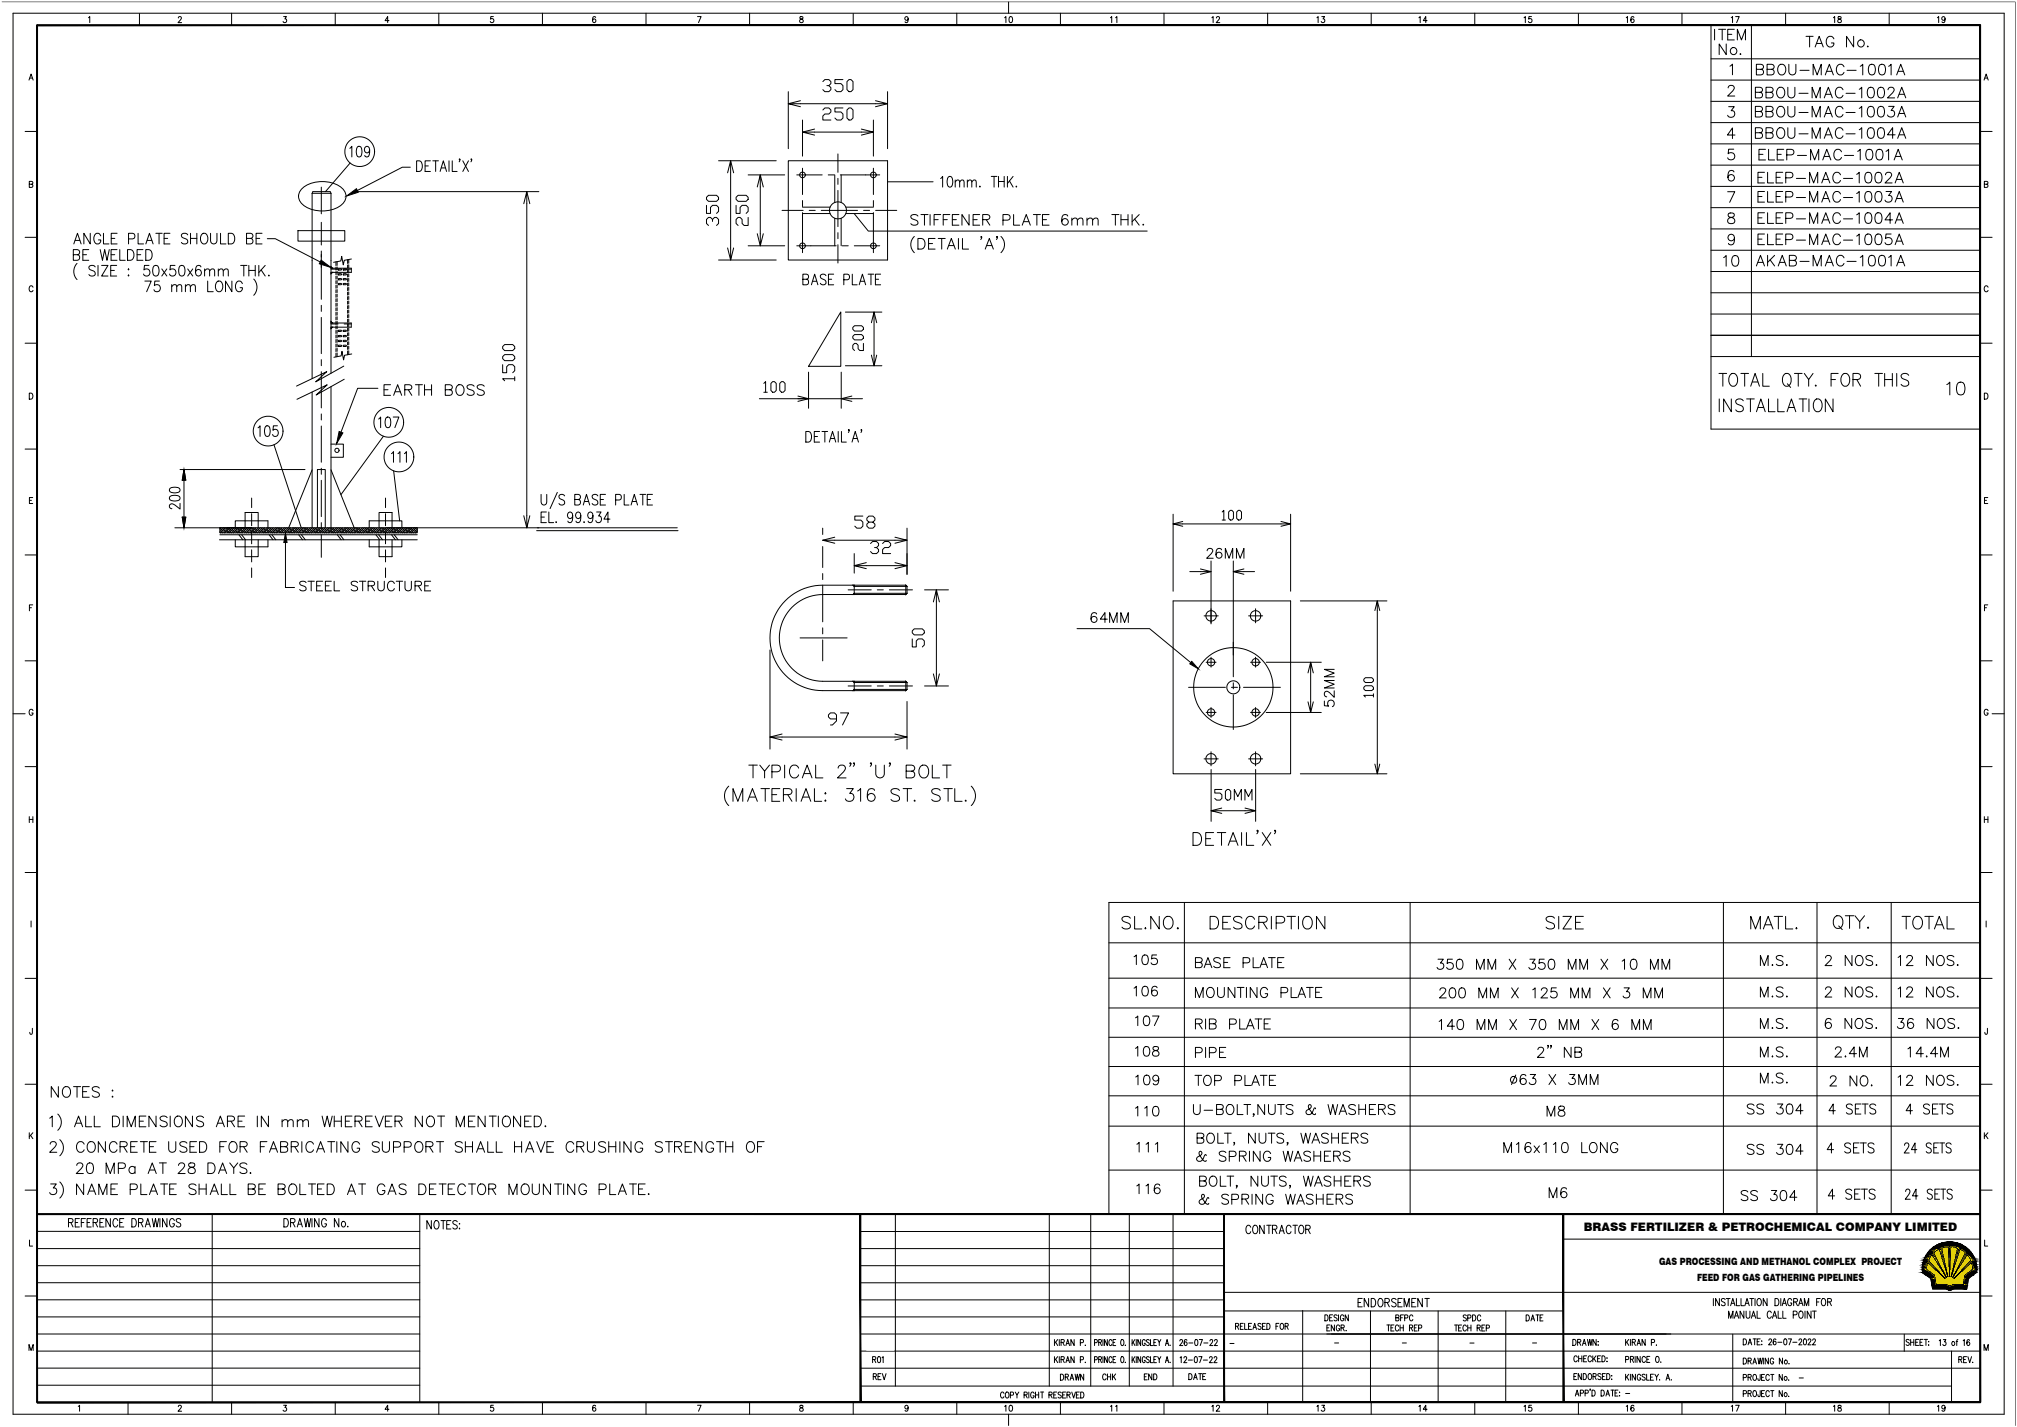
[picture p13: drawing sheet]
<svg xmlns="http://www.w3.org/2000/svg" width="1189mm" height="841mm" viewBox="0 0 1189 841" stroke-linecap="round" stroke-linejoin="round" font-family="sans-serif">
<defs><g id="words">
<text font-size="6.9" x="933" y="726">BRASS FERTILIZER &amp; PETROCHEMICAL COMPANY LIMITED</text>
<g font-size="5.9">
<text x="978" y="746">GAS PROCESSING AND METHANOL COMPLEX PROJECT</text>
<text x="1000" y="755">FEED FOR GAS GATHERING PIPELINES</text>
</g>
</g></defs>
<!-- layer: Level 1 -->
<g fill="none" stroke="#000" stroke-width=".59">
<path d="M1011 17v7M1013 17h4M1015 17v7M1022 17h-4v7h4M1032 15v195M1159 15h-151v238h159M1008 35h159M1017 26v6l-4-6v6M1018 20h3M1024 24v-7l2 7 3-7v7M1026 32h.1M1064 21h5"/>
<path d="M1067 21v7M1070 28l2-7 3 7M1071 26h3M1081 23a2.3 2.3 0 0 0-3-2 2.3 2.3 0 0 0-2 3v1a2.3 2.3 0 0 0 3 3 2.3 2.3 0 0 0 2-3h-2M1093 21v7l-5-7v7M1101 27v1v-1M1008 47h159M1008 60h159M1008 72h159M246 95a3 3 0 0 1 3 2 3 3 0 0 1-1 4h-2zM251 98h1M254 95h-3v6h3"/>
<path d="M255 95h3M257 95v6M260 99h2M265 95v6M267 95v6h2M271 94v1M273 95l3 6M276 95l-3 6M278 94v1M1008 85h159M1008 97h159M259 101l2-6 2 6"/>
<path d="M492 103v16M496 103v16M523 107h27M1008 110h159M53 137v7l-4-7v7M59 139a2.1 2.1 0 0 0-2-1 2.1 2.1 0 0 0-2 2v1a2.1 2.1 0 0 0 2 3 2.1 2.1 0 0 0 2-3h-1M61 137v7h3M69 137h-3v7h3M81 137v7h4M92 137h4M94 137v7M100 137h-3v7h3"/>
<path d="M111 138a2 2 0 0 0-2-1 2 2 0 0 0-2 2v1l3 1 1 2a2.3 2.3 0 0 1-4 0M112 137v7M116 137v7M119 138a2.9 2.9 0 0 1 4 1 2.9 2.9 0 0 1-1 4h-1a2.9 2.9 0 0 1-3-1 2.9 2.9 0 0 1 1-4zM124 137v5a1.9 1.9 0 0 0 2 2 1.9 1.9 0 0 0 2-2v-5M130 137v7h3M135 137a3 3 0 0 1 3 4 3 3 0 0 1-3 3zM154 137h-3v7h3M473 126h16M473 122h16M492 129v16M496 129v16"/>
<path d="M499 126h16M499 122h16M1008 135h159M1008 122h159M43 150h3l1-2-1-1h-3v6h3h1v-2l-1-1M44 144l2-7 2 7M44 142h3M45 155a7 7 0 0 0 0 10M49 150h2M52 147h-3v6h3M56 157a2 2 0 0 0-2-1 2 2 0 0 0-2 2l1 1 3 1v2a2.3 2.3 0 0 1-4 0M58 156v7"/>
<path d="M59 147l1 6 2-6 1 6 1-6M60 156h4l-4 7h4M65 159h2M65 150h3M66 141h2M69 156h-4v7h4M69 147h-4v6h4M71 147v6h3M75 147a3 3 0 0 1 4 3 3 3 0 0 1-4 3zM75 159h1zM76 141h3v-1v-2l-3-1v7M81 150h2"/>
<path d="M84 147h-3v6h3M86 147a3 3 0 0 1 4 3 3 3 0 0 1-4 3zM86 144l2-7 2 7M87 142h2M88 156h-3v3a2 2 0 0 1 3 0 2 2 0 0 1 0 3 2 2 0 0 1-3 0M91 157a1.7 1.7 0 0 1 2 1l1 1a2.7 2.7 0 0 1-2 4 4 4 0 0 1-1-6zM95 158l3 5M97 141h2M98 158l-3 5M103 156h-3v3a2 2 0 0 1 3 0 2 2 0 0 1 0 3 2 2 0 0 1-3 0M106 157a1.7 1.7 0 0 1 3 1v1a2.7 2.7 0 0 1-2 4 4 4 0 0 1-1-6zM111 158l3 5"/>
<path d="M112 141h4M114 158l-3 5M118 157a1.6 1.6 0 0 0-2 0v1a4 4 0 0 0 1 5 1.8 1.8 0 0 0 2-2 1.8 1.8 0 0 0-2-2 1.8 1.8 0 0 0-2 2M121 160l1-2 1 1 1 4M121 158v5M124 160l1-2 1 1 1 4M129 160l1-2 1 1 1 4M129 158v5M132 160l1-2 1 1 1 4M142 156h4M144 156v7M145 141l4-1v-1v-1l-4-1v7h3l1-1v-1l-1-1"/>
<path d="M147 159h3M147 156v7M150 156v7M151 141h2M153 156v7M154 159l2 4M156 156l-3 5M1008 147h159M75 162h1zM85 166h4l-3 6M94 166h-3v2a2 2 0 0 1 3 0 2 2 0 0 1 0 3 2 2 0 0 1-3 0M101 169l2-1h1v4"/>
<path d="M101 168v4M104 169l2-1h1v4M109 169l2-1h1v4M109 168v4M112 169l2-1h1v4M122 166v6h4M128 166a2.9 2.9 0 0 1 3 1 2.9 2.9 0 0 1 0 4l-1 1a2.9 2.9 0 0 1-3-2 2.9 2.9 0 0 1 1-3zM137 166v6l-4-6v6M143 167a2.1 2.1 0 0 0-3-1 2.1 2.1 0 0 0-1 2v2a2.1 2.1 0 0 0 2 2 2.1 2.1 0 0 0 2-2h-1M150 164a7 7 0 0 1 0 10M158 162h1M473 165l3-1v-2h-1h-2v6h2l1-1v-2h-1"/>
<path d="M478 168l2-6 2 6M479 166h2M487 162a1.8 1.8 0 0 0-2 0 1.8 1.8 0 0 0-1 1v1l2 1 1 2a1.9 1.9 0 0 1-3 0M488 165h2M491 162h-3v6h3M497 165h3l1-1-1-2h-3v6M502 162v6h3M506 168l2-6 2 6M507 166h3M512 162h3M513 162v6M516 165h2"/>
<path d="M519 162h-3v6h3M1008 160h159M1008 173h159M496 184v32h-19zM1008 198h159M1008 185h159M1008 210h159M475 254a3 3 0 0 1 3 2 3 3 0 0 1-1 4l-2 1zM480 257h2M483 254h-3v7h3M484 254h4M486 254v7"/>
<path d="M490 258h2M494 254v7M496 254v7h3M500 253v2M503 258h2M508 253h-1h1l-1 2M106 277h74M108 277l2 6h-3zM108 277v28M184 277l-14 34M195 277l14 34M489 261l2-7 2 7"/>
<path d="M502 261l2-7 2 7M100 293l3-1a3 3 0 0 1 3 1v1a4 4 0 0 1-6 0zM100 288l3-1a3 3 0 0 1 3 2 4 4 0 0 1-6 0zM106 297v3l-3-2-2-1h-1v2l1 1M148 294v5M227 294v5M103 311h45h-14M107 305h3l-2 6zM139 311v-4h19v4M139 318v4h19v-4M144 311v-9h8v9M144 318v10h8v-10"/>
<path d="M148 303v7M148 313v8M187 311v-34h5v34M218 311v-4h19v4M218 318v4h19v-4M223 311v-9h8v9M223 318v10h8v-10M227 303v7M227 313v8M148 324v7M148 335v5M227 324v7"/>
<path d="M227 335v5"/>
<circle cx="1022" cy="30" r="2.1"/>
<circle cx="1097" cy="26" r="2.1"/>
</g>
<!-- layer: TEXT -->
<g fill="none" stroke="#000" stroke-width=".59">
<path d="M554 105l2-1v6M559 104h1a4 4 0 0 1 0 6 5 5 0 0 1-1-6zM563 107l1-1h1l1 4M563 106v4M566 107l1-1h1v4M570 107l1-1h2v4M570 106v4M573 107l1-1h1v4M578 110h.1M584 104h4M586 104v6M589 104v6"/>
<path d="M589 107h3M592 104v6M594 104v6M595 107l2 3M597 104l-3 4M599 110h.1M1013 220h5M1013 235v8M1015 220v8M1020 220a3 3 0 0 1 4 2 3 3 0 0 1 0 4 2.5 2.5 0 0 1-3 2 2.5 2.5 0 0 1-2-3v-2zM1020 235v8l-4-8v8M1026 220h5"/>
<path d="M1028 236a2.4 2.4 0 0 0-3-1 2.4 2.4 0 0 0-2 2l1 1 3 1a1.8 1.8 0 0 1 0 2 1.8 1.8 0 0 1-1 2h-1l-2-1M1028 220v8M1029 235h5M1032 235v8M1032 228l2-8 3 8M1033 225h3M1039 220v8h4M1042 235v8h4M1048 235v8h4M1052 220a3 3 0 0 1 4 2 3 3 0 0 1-1 4 2.5 2.5 0 0 1-3 2 2.5 2.5 0 0 1-1-3v-3zM1053 226l2 2M1058 220h4"/>
<path d="M1060 220v8M1060 235h5M1063 235v8M1063 220l3 4 3-4M1066 224v4M1066 235v8M1070 236a3 3 0 0 1 4 1 3 3 0 0 1 0 4 2.5 2.5 0 0 1-3 2 2.5 2.5 0 0 1-2-3v-2zM1070 227v1l1-1M1079 224h3M1080 235v8l-4-8v8M1083 220h-4v8M1086 220a3 3 0 0 1 4 2 3 3 0 0 1 0 4 2.5 2.5 0 0 1-3 2 2.5 2.5 0 0 1-2-3v-2z"/>
<path d="M1092 224l4-1 1-1-1-1-1-1h-3v8M1094 224l3 4M1105 220h5M1107 220v8M1111 224h4M1111 220v8M1115 220v8M1118 220v8M1125 221a2.4 2.4 0 0 0-2-1 2.4 2.4 0 0 0-2 2v1l3 1a1.8 1.8 0 0 1 1 2 1.8 1.8 0 0 1-2 2h-1l-1-1M1035 243l3-8 2 8M1036 240h3M1053 243l3-8 2 8"/>
<path d="M1054 240h4M319 291v5a1.7 1.7 0 0 0 2 2 1.7 1.7 0 0 0 1-2v-5M328 290l-4 10M333 292a1.7 1.7 0 0 0-2-1 1.7 1.7 0 0 0-1 2l2 2 1 2a2 2 0 0 1-4 0M339 294h3v-1v-1l-3-1v7l3-1v-1l-1-2M344 298l2-7 2 7M344 296h3M352 292a1.8 1.8 0 0 0-2-1 1.8 1.8 0 0 0-1 2v1l3 1v2a1.9 1.9 0 0 1-3 0M354 294h2M357 291h-3v7h3M363 295l3-1v-1v-1l-3-1v7M368 291v7h3"/>
<path d="M372 298l2-7 2 7M373 296h2M377 291h4M379 291v7M381 294h2M385 291h-4v7h4M319 305h2M322 302h-3v6h3M323 302v6h3M328 307v1M338 304l-1 1a1.7 1.7 0 0 1-3-1 1.7 1.7 0 0 1 3-1l1 1a3 3 0 0 1-2 4l-1-1M342 304v1a1.7 1.7 0 0 1-3-1 1.7 1.7 0 0 1 3-1v1a3 3 0 0 1-2 4l-1-1"/>
<path d="M344 307v1M349 304v1a1.7 1.7 0 0 1-3-1 1.7 1.7 0 0 1 3-1v1a3 3 0 0 1-1 4l-1-1M352 302h2l-1 2a1.9 1.9 0 0 1 1 3 1.9 1.9 0 0 1-3 0M360 306h-4l2-4v6M698 532v184M831 532v184M1016 532v184M1071 532v184M1088 540h5M1090 540v7M1093 540l3 3v4M1099 540l-3 3"/>
<path d="M1115 532v184M1167 532h-513v184h513M654 556h513M666 541a2.8 2.8 0 0 0-5 1l1 1 3 1a1.8 1.8 0 0 1 1 1 1.8 1.8 0 0 1 0 2 3 3 0 0 1-5-1M669 540v7h4M675 547h.1M683 540v7l-5-7v7M686 541a2.7 2.7 0 0 1 4-1 2.7 2.7 0 0 1 1 3 3 3 0 0 1 0 3 3 3 0 0 1-4 1 5 5 0 0 1-1-6zM694 547h1zM713 540h3a4 4 0 0 1 2 4 4 4 0 0 1-2 3h-3zM721 544h3M725 540h-4v7h4"/>
<path d="M732 541a2.8 2.8 0 0 0-5 1l1 1 3 1 1 2a3 3 0 0 1-5 0M739 542a2.7 2.7 0 0 0-3-2 2.7 2.7 0 0 0-2 3v2a2.7 2.7 0 0 0 2 3 2.7 2.7 0 0 0 3-2M742 544l4-1 1-1v-1l-2-1h-3v7M744 544l3 3M749 540v7M752 544h3a2 2 0 0 0 2-2 2 2 0 0 0-2-2h-3v7M759 540h5M761 540v7M765 540v7M769 541a2.7 2.7 0 0 1 3-1 2.7 2.7 0 0 1 1 3v2a2.8 2.8 0 0 1-2 3 2.8 2.8 0 0 1-3-3zM781 540v7l-5-7v7M916 541a2.8 2.8 0 0 0-5 1l1 1 3 1a1.8 1.8 0 0 1 1 1 1.8 1.8 0 0 1 0 2 3 3 0 0 1-5-1"/>
<path d="M919 540v7M921 540h5l-5 7h5M929 544h2M933 540h-4v7h4M1032 547v-7l3 7 3-7v7M1039 547l3-7 3 7M1040 545h4M1046 540h5M1048 540v7M1052 540v7h5M1058 547h1zM1081 541a2.7 2.7 0 0 1 3-1 2.7 2.7 0 0 1 2 3v1a2.8 2.8 0 0 1-3 3 2.8 2.8 0 0 1-2-3z"/>
<path d="M1084 546l2 2M1101 546h.1M1121 540h5M1124 540v7M1128 541a2.7 2.7 0 0 1 3-1 2.7 2.7 0 0 1 2 3v2a2.8 2.8 0 0 1-3 3 2.8 2.8 0 0 1-3-3zM1135 540h5M1137 540v7M1140 547l3-7 3 7M1141 545h4M1148 540v7h4M654 576h513M668 564l2-1v5"/>
<path d="M674 563a1.9 1.9 0 0 1 3 1v1a2.5 2.5 0 0 1-2 3 4 4 0 0 1-1-5zM682 563h-3v2a2 2 0 0 1 3 0 2 2 0 0 1-1 3 2 2 0 0 1-3-1M705 567h3l1-1-1-1-3-1v6h2a1.5 1.5 0 0 0 2-1 1.5 1.5 0 0 0-2-2M710 570l2-6 2 6M711 568h2M719 565a2.3 2.3 0 0 0-4 1l1 1 3 1v1a2.6 2.6 0 0 1-4 0M721 567h3M725 564h-4v6h4M733 567h3l1-1-1-1-3-1v6M739 564v6h3M743 570l2-6 2 6M743 568h3"/>
<path d="M748 564h4M750 564v6M753 567h2M757 564h-4v6h4M848 565h3l-2 3a2 2 0 0 1 1 3 2 2 0 0 1-3-1M856 565h-3v3a2.1 2.1 0 0 1 3 0 2.1 2.1 0 0 1 0 3 2.1 2.1 0 0 1-3-1M859 566a1.9 1.9 0 0 1 3 0v2a2.5 2.5 0 0 1-2 3 4 4 0 0 1-1-5zM870 571v-6l3 6 2-6v6M877 571v-6l2 6 3-6v6M890 565l3 6M893 565l-3 6M902 565h3l-2 3a2 2 0 0 1 2 3 2.1 2.1 0 0 1-4-1"/>
<path d="M910 565h-3v3a2.1 2.1 0 0 1 3 0 2.1 2.1 0 0 1 0 3 2.1 2.1 0 0 1-3-1M913 566a1.9 1.9 0 0 1 3 0v2a2.6 2.6 0 0 1-2 3 4 4 0 0 1-1-5zM924 571v-6l3 6 2-6v6M931 571v-6l2 6 3-6v6M944 565l4 6M948 565l-4 6M956 566l2-1v6M962 566a1.9 1.9 0 0 1 3 0v2a2.6 2.6 0 0 1-2 3 4 4 0 0 1-1-5zM973 571v-6l2 6 2-6v6M980 571v-6l2 6 2-6v6M1038 569v-6l2 6 2-6v6M1044 569h1z"/>
<path d="M1051 564a2.2 2.2 0 0 0-2-1 2.2 2.2 0 0 0-2 2h1l2 2 1 1a2.6 2.6 0 0 1-4 0M1053 568v1zM1076 565l1-2h1l1 1v2l-3 3h4M1092 563v6l-4-6v6M1094 564a2.7 2.7 0 0 1 4 0 2.7 2.7 0 0 1 0 4 2.2 2.2 0 0 1-3 1 2.2 2.2 0 0 1-1-2zM1104 564a2.2 2.2 0 0 0-2-1 2.2 2.2 0 0 0-2 2l3 2 1 1a2.6 2.6 0 0 1-4 0M1106 568v1zM1119 564l1-1v6M1124 565l1-2h1l1 1-1 2-2 3h4M1139 563v6l-4-6v6M1142 564a2.7 2.7 0 0 1 4 0 2.7 2.7 0 0 1-1 4 2.2 2.2 0 0 1-2 1 2.2 2.2 0 0 1-2-2zM1152 564a2.2 2.2 0 0 0-3-1 2.2 2.2 0 0 0-1 2l3 2 1 1a2.6 2.6 0 0 1-4 0"/>
<path d="M1154 568h.1M654 594h513M668 582l2-1v6M669 600l2-1v5M674 582a1.8 1.8 0 0 1 3 0v2a2.5 2.5 0 0 1-2 3 4 4 0 0 1-1-5zM675 599a1.9 1.9 0 0 1 2 1l1 1a2.5 2.5 0 0 1-3 3 4 4 0 0 1 0-5zM679 599h4l-3 5M682 582a1.8 1.8 0 0 0-3 0 3 3 0 0 0 1 5 1.8 1.8 0 0 0 2-2 1.8 1.8 0 0 0-1-2 1.8 1.8 0 0 0-2 2M705 588v-6l2 6 2-6v6M712 583a2.7 2.7 0 0 1 4 0 2.7 2.7 0 0 1-1 4 2.7 2.7 0 0 1-4 0 2.7 2.7 0 0 1 1-4zM718 582v4a2 2 0 0 0 2 2 2 2 0 0 0 2-2v-4M728 582v6l-4-6v6"/>
<path d="M729 582h4M731 582v6M735 582v6M741 582v6l-4-6v6M747 583a2.2 2.2 0 0 0-2-1 2.2 2.2 0 0 0-2 2v2a2.1 2.1 0 0 0 2 2 2.1 2.1 0 0 0 2-2h-1M755 585h3l1-1v-1l-1-1h-3v6M761 582v6h3M765 588l2-6 3 6M766 586h3M770 582h4M772 582v6M775 585h3"/>
<path d="M779 582h-4v6h4M849 584v-1l2-1 1 2-4 4h4M855 583a1.9 1.9 0 0 1 3 0v2a2.7 2.7 0 0 1-2 3 4 4 0 0 1-1-5zM861 583a1.9 1.9 0 0 1 2 0l1 2a2.7 2.7 0 0 1-2 3h-1a4 4 0 0 1 0-5zM872 588v-6l2 6 2-6v6M878 588v-6l3 6 2-6v6M891 582l4 6M895 582l-4 6M903 583l2-1v6M909 584v-1l2-1 1 2-4 4h4M917 582h-3v3a2.1 2.1 0 0 1 3 0 2.1 2.1 0 0 1 0 3 2.1 2.1 0 0 1-3-1M926 588v-6l2 6 2-6v6"/>
<path d="M933 588v-6l2 6 2-6v6M945 582l4 6M949 582l-4 6M957 582h3l-1 2a2.1 2.1 0 0 1 1 4 2 2 0 0 1-3-1M969 588v-6l2 6 2-6v6M975 588v-6l3 6 2-6v6M1038 588v-6l2 6 2-6v6M1044 587h1zM1051 583a2.2 2.2 0 0 0-2-1 2.2 2.2 0 0 0-2 1l1 1 3 1v2a2.6 2.6 0 0 1-4 0M1053 587h.1M1076 583l1-1h1l1 1v2l-3 3h4M1092 582v6l-4-6v6"/>
<path d="M1095 582a2.8 2.8 0 0 1 3 3 2.8 2.8 0 0 1-3 2l-1-2v-2zM1104 583a2.2 2.2 0 0 0-2-1 2.2 2.2 0 0 0-2 1v1l3 1 1 2a2.6 2.6 0 0 1-4 0M1106 587h.1M1119 583l1-1v6M1124 583l1-1h1l1 1-1 2-2 3h4M1139 582v6l-4-6v6M1142 583a2.7 2.7 0 0 1 4 0 2.7 2.7 0 0 1-1 4 2.2 2.2 0 0 1-2 1 2.2 2.2 0 0 1-2-3zM1152 583a2.2 2.2 0 0 0-3-1 2.2 2.2 0 0 0-1 1v1l3 1 1 2a2.6 2.6 0 0 1-4 0M1154 587h.1M654 611h513M669 618l2-1v5M675 617a1.9 1.9 0 0 1 2 1l1 1a2.5 2.5 0 0 1-3 3 4 4 0 0 1 0-5z"/>
<path d="M680 617v2l2 1 1 1a1.9 1.9 0 0 1-2 2 1.9 1.9 0 0 1-2-2l1-1 3-1v-1a2.1 2.1 0 0 0-3-1zM705 603h3l1-1-1-1h-3v5M707 603l2 3M711 601v5M711 617v6M713 603h3l1-1-1-1h-3v5h2l2-1a1.5 1.5 0 0 0-2-2M722 617h-3v6h3M725 604l3-1h1l-1-2h-3v5M731 601v5h3M735 606l2-5 2 5M736 605h2M740 601h4"/>
<path d="M742 601v5M745 603h2M749 601h-4v5h4M848 602l2-1v6M857 605h-4l3-4v6M860 601a1.9 1.9 0 0 1 2 1l1 1a2.5 2.5 0 0 1-3 4 4 4 0 0 1 0-6zM871 607v-6l2 6 2-6v6M877 607v-6l3 6 2-6v6M890 601l4 6M894 601l-4 6M902 601h3l-2 6M906 619l1-1 2-1 1 2-4 4h4"/>
<path d="M908 601a1.9 1.9 0 0 1 3 1v1a2.6 2.6 0 0 1-2 4 4 4 0 0 1-1-6zM913 616h-1h1l-1 2M914 616v2M919 607v-6l2 6 3-6v6M926 607v-6l2 6 2-6v6M926 617v6l-4-6v6M938 601l4 6M942 601l-4 6M954 602a1.7 1.7 0 0 0-2-1 1.7 1.7 0 0 0-1 1 3 3 0 0 0 1 5 1.9 1.9 0 0 0 2-2 1.9 1.9 0 0 0-2-2 1.9 1.9 0 0 0-2 2M962 607v-6l2 6 2-6v6M969 607v-6l2 6 2-6v6M1038 606v-6l2 6 2-6v6"/>
<path d="M1044 606h1zM1051 601a2.3 2.3 0 0 0-4 1l4 2v1l-1 1-3-1M1051 618a2.2 2.2 0 0 0-2-1 2.2 2.2 0 0 0-2 1l1 1 3 2v1a2.6 2.6 0 0 1-4 0M1053 606h.1M1079 601a1.9 1.9 0 0 0-3 0 3 3 0 0 0 2 5 1.8 1.8 0 0 0 2-2 1.8 1.8 0 0 0-2-2 1.8 1.8 0 0 0-2 2M1082 618l1-1h2v1l-1 2-2 3h3M1091 600v6l-4-6v6M1094 601a2.2 2.2 0 0 1 2-1 2.2 2.2 0 0 1 2 2v2a2.3 2.3 0 0 1-2 2 2.3 2.3 0 0 1-3-2zM1104 601a2.2 2.2 0 0 0-3-1 2.2 2.2 0 0 0-1 2l3 2 1 1a2.6 2.6 0 0 1-4 0M1106 606h.1M1119 600h3l-2 2a2.2 2.2 0 0 1 2 4 2.1 2.1 0 0 1-4-1M1125 618l1-1v6"/>
<path d="M1128 601h-1a1.9 1.9 0 0 0-2 0 3 3 0 0 0 1 5 1.8 1.8 0 0 0 2-2 1.8 1.8 0 0 0-2-1 1.8 1.8 0 0 0-2 1M1140 600v6l-4-6v6M1142 601a2.2 2.2 0 0 1 3-1 2.2 2.2 0 0 1 1 2v2a2.3 2.3 0 0 1-2 2 2.3 2.3 0 0 1-2-2zM1152 601a2.3 2.3 0 0 0-2-1 2.3 2.3 0 0 0-2 2h1l3 2v1l-1 1a2.8 2.8 0 0 1-3-1M1154 606h1zM654 629h513M669 635l2-1v5M675 634a1.8 1.8 0 0 1 3 1v1a2.5 2.5 0 0 1-2 3 4 4 0 0 1-1-5zM683 636a1.8 1.8 0 0 1-2 1 1.8 1.8 0 0 1-1-3 1.8 1.8 0 0 1 3 0v2a2.7 2.7 0 0 1-2 3h-1M704 634h4M705 620h3l1-1-1-1-1-1h-2v6M706 634v6"/>
<path d="M710 635a2.2 2.2 0 0 1 3-1 2.2 2.2 0 0 1 1 2v1a2.3 2.3 0 0 1-2 3 2.3 2.3 0 0 1-3-3zM713 620h3l1-1v-1l-2-1h-2v6M716 637h3l1-1v-2h-2h-2v6M719 620h2M728 637h3l1-1v-2h-2h-2v6M734 634v6h3M738 640l2-6 2 6M739 638h2M743 634h4M745 634v6M748 637h3M752 634h-4v6h4"/>
<path d="M893 634l-2 5M899 634a1.9 1.9 0 0 0-3 0 3 3 0 0 0 2 5 1.8 1.8 0 0 0 2-2 1.8 1.8 0 0 0-2-1 1.8 1.8 0 0 0-2 1M902 633h3l-2 3a2 2 0 0 1 2 3 2.1 2.1 0 0 1-4-1M913 633l4 6M917 633l-4 6M925 633h3l-1 3a2 2 0 0 1 1 3 2 2 0 0 1-3-1M928 620h4v-1v-1l-4-1v6h3h1v-2l-1-1M931 639v-6l2 6 2-6v6M937 639v-6l3 6 2-6v6M1038 623v-6l2 6 2-6v6M1038 638v-6l2 6 2-6v6M1044 623h1z"/>
<path d="M1044 638h1zM1051 633l-1-1-3 1 1 2 3 1v1a2.6 2.6 0 0 1-4 0M1053 638h.1M1053 622v1zM1079 635v-1h2l1 2-3 4h4M1088 622v1zM1094 621h-4l3-4v6M1094 634v6l-4-6v6M1096 623v-6l2 6 3-6v6M1097 635a2.7 2.7 0 0 1 4 0 2.7 2.7 0 0 1-1 4v1a2.9 2.9 0 0 1-4-2 2.9 2.9 0 0 1 1-3zM1103 639v1zM1119 635l1-1v6"/>
<path d="M1124 635l1-1h1l1 1-1 2-2 3h4M1134 621h-5l3-4v6M1136 622v1zM1139 634v6l-4-6v6M1142 635a2.7 2.7 0 0 1 4 0 2.7 2.7 0 0 1-1 4 2.2 2.2 0 0 1-2 1 2.2 2.2 0 0 1-2-3zM1142 621h-4l3-4v6M1144 623v-6l2 6 2-6v6M1152 635a2.2 2.2 0 0 0-3-1 2.2 2.2 0 0 0-1 1v1l3 1 1 2a2.6 2.6 0 0 1-4 0M1154 639h.1M654 646h513M669 653l2-1v6M675 653l1-1v6"/>
<path d="M680 652a1.9 1.9 0 0 1 3 1v1a2.5 2.5 0 0 1-2 4 4 4 0 0 1-1-6zM703 651v4a2 2 0 0 0 2 2 2 2 0 0 0 2-2v-4M710 654h5M717 654l3-1h1v-1l-4-1v6h3a1.5 1.5 0 0 0 1-2 1.5 1.5 0 0 0-1-1M724 651a2.8 2.8 0 0 1 3 3 2.8 2.8 0 0 1-3 3l-1-2v-3zM729 651v6h4M733 651h4M735 651v6M739 657v1M745 651v6l-4-6v6M748 651v4a2 2 0 0 0 2 2 2 2 0 0 0 2-2v-4M753 651h4"/>
<path d="M755 651v6M762 652l-1-1-3 1 1 1 3 1v1v1l-1 1-3-1M775 653l-1 2a2.1 2.1 0 0 1-2 2 2.1 2.1 0 0 1-2-1v-1l3-3-1-1-1 1v1l3 4h1v-1M783 651l1 6 2-6 1 6 1-6M789 657l3-6 2 6M790 655h3M799 652l-1-1-3 1 1 1 3 2v1l-1 1h-2l-1-1M801 651v6M801 654h4M805 651v6M807 654h2M811 651h-4v6h4"/>
<path d="M813 654l3-1 1-1-2-1h-2v6M815 654l2 3M822 652v-1a2.3 2.3 0 0 0-4 1l1 1 3 2v1v1a2.8 2.8 0 0 1-4-1M912 658v-6l2 6 2-6v6M919 652v2h2a1.7 1.7 0 0 1 1 2 1.7 1.7 0 0 1-1 2h-2l-1-2 1-1 3-1v-1a2.2 2.2 0 0 0-3-1zM1034 652l-2-1h-2v1v1l3 1 1 2-2 1-2-1M1040 652l-1-1a2.3 2.3 0 0 0-3 1v1l3 1 1 2h-1a2.8 2.8 0 0 1-3 0M1048 651h3l-2 2a2 2 0 0 1 2 3 2.1 2.1 0 0 1-4-1M1054 651a2 2 0 0 1 2 1l1 1a2.7 2.7 0 0 1-2 4 4 4 0 0 1-1-6zM1063 655h-5l3-4v6M1082 655h-4l3-4v6M1092 652l-1-1-3 1 1 1 2 1 1 1v1l-1 1-3-1"/>
<path d="M1094 653h2M1097 651h-3v6h3M1098 651h3M1099 651v6M1106 652l-2-1-2 1 1 1 2 1 1 1v1l-2 1-2-1M1127 655h-3l2-4v6M1137 652l-1-1-2 1v1l3 1v1v1l-1 1-2-1M1139 653h2M1142 651h-3v6h3M1143 651h4M1145 651v6M1151 652l-1-1-2 1v1l3 1v1v1l-1 1-2-1"/>
<path d="M654 664h513M670 674l1-1v6M675 674l2-1v6M681 674l1-1v6M706 671l3-1h1l-1-2h-3v6h2l2-1a1.5 1.5 0 0 0-2-2M712 669a2.2 2.2 0 0 1 2-1 2.2 2.2 0 0 1 2 2v2a2.3 2.3 0 0 1-2 2 2.3 2.3 0 0 1-3-2zM718 668v6h3M722 668h4M723 679a2.2 2.2 0 0 0-3-1 2.2 2.2 0 0 0-1 2v1l3 1 1 2a2.6 2.6 0 0 1-4 0M724 668v6M728 674h-1h1l-1 1M736 678v6"/>
<path d="M740 668v6l-4-6v6M742 668v4a2 2 0 0 0 2 2 2 2 0 0 0 2-2v-4M743 678v6l-4-6v6M748 668h3M749 680a2.2 2.2 0 0 0-3-2 2.2 2.2 0 0 0-1 3 2.5 2.5 0 0 0 0 3 2.5 2.5 0 0 0 4 0v-2h-1M749 668v6M756 678l2 6 1-6 2 6 1-6M757 669a2.3 2.3 0 0 0-3-1 2.3 2.3 0 0 0-1 1v1l3 2 1 1-1 1a2.8 2.8 0 0 1-3-1M759 674v1M767 668l1 6 2-6 1 6 1-6M772 679a2.2 2.2 0 0 0-2-1 2.2 2.2 0 0 0-1 2v1l3 1v2a2.6 2.6 0 0 1-3 0M773 674l3-6 2 6"/>
<path d="M774 672h3M774 678v6M778 678v6M783 669a2.3 2.3 0 0 0-4 0l1 1 2 1 1 2a2.6 2.6 0 0 1-4 0M784 678h-3v6h3M785 668v6M785 671h4M789 668v6M791 671h2M795 668h-4v6h4M796 679a2.2 2.2 0 0 0-2-1 2.2 2.2 0 0 0-2 2v1l3 1 1 2a2.6 2.6 0 0 1-4 0M797 671l3-1h1l-1-2h-3v6"/>
<path d="M799 671l2 3M806 669a2.3 2.3 0 0 0-4 0l4 3v1l-1 1-3-1M886 679v-6l3 6 2-6v6M894 674l1-1v6M902 674a1.9 1.9 0 0 0-3 0 3 3 0 0 0 2 5 1.8 1.8 0 0 0 2-1 1.8 1.8 0 0 0-2-2 1.8 1.8 0 0 0-2 1M904 675l3 4M907 675l-3 4M910 674l1-1v6M916 674l1-1v6M921 674a1.9 1.9 0 0 1 3 0v2a2.5 2.5 0 0 1-2 3 4 4 0 0 1-1-5zM932 673v6h4M937 674a2.7 2.7 0 0 1 4 1 2.7 2.7 0 0 1 0 3 2.7 2.7 0 0 1-4 0 2.7 2.7 0 0 1 0-4z"/>
<path d="M947 673v6l-4-6v6M954 675a2.2 2.2 0 0 0-3-2 2.2 2.2 0 0 0-2 3 2.5 2.5 0 0 0 1 3 2.5 2.5 0 0 0 3-1l1-1h-2M1034 675a2.3 2.3 0 0 0-4 1v1l3 1 1 1a2.6 2.6 0 0 1-4 0M1040 675a2.3 2.3 0 0 0-3-1 2.3 2.3 0 0 0-1 2v1l3 1 1 1a2.6 2.6 0 0 1-4 0M1048 674h3l-2 3a2 2 0 0 1 2 3 2.1 2.1 0 0 1-4-1M1054 675a1.9 1.9 0 0 1 2 1l1 1a2.6 2.6 0 0 1-2 3 4 4 0 0 1-1-5zM1063 678h-5l3-4v6M1081 678h-4l2-4v6M1091 674h-1h-3l1 2 3 1v2a2.2 2.2 0 0 1-4 0M1093 676h2M1096 674h-3v6h3M1097 674h3"/>
<path d="M1098 674v6M1105 674h-2h-2l1 2 2 1 1 2a2.2 2.2 0 0 1-4 0M1123 675v-1h2v1l-1 2-2 3h3M1130 678h-3l2-4v6M1138 674h-1h-2l1 2 1 1a1.6 1.6 0 0 1 1 2 1.6 1.6 0 0 1-3 0M1140 676h2M1143 674h-3v6h3M1143 674h3M1145 674v6M1150 674h-1h-2v2l3 1v2a1.7 1.7 0 0 1-3 0M654 690h513M670 699l1-1v6"/>
<path d="M675 699l2-1v6M684 699l-1-1a1.8 1.8 0 0 0-2 1 3 3 0 0 0 1 5 1.8 1.8 0 0 0 2-2 1.8 1.8 0 0 0-2-2 1.8 1.8 0 0 0-2 2M707 696h3l1-1-1-2h-3v6h3l1-1a1.5 1.5 0 0 0-1-2M711 681l-1-1-1 3a2.1 2.1 0 0 1-2 1 2.1 2.1 0 0 1-2-1l1-1 2-2v-2l-1 1v2l3 3h1M713 694a2.7 2.7 0 0 1 4 0 2.7 2.7 0 0 1 0 4 2.7 2.7 0 0 1-4 0 2.7 2.7 0 0 1 0-4zM719 693v6h4M723 693h4M725 682l3-1 1-1-1-1-1-1h-2v6M725 693v6M729 699v1M731 681h3l1-1-2-2h-2v6M733 681l2 3"/>
<path d="M741 693v6l-4-6v6M744 693v4a2 2 0 0 0 2 2 2 2 0 0 0 2-2v-4M749 693h4M751 693v6M758 694a2.2 2.2 0 0 0-2-1 2.2 2.2 0 0 0-2 2h1l2 2 1 1a2.6 2.6 0 0 1-4 0M761 699h-1h1l-1 1M763 684l2-6 2 6M764 682h3M768 693l2 6 1-6 2 6 1-6M774 681h4M775 699l2-6 2 6M776 697h2"/>
<path d="M781 681h2M784 694a2.2 2.2 0 0 0-2-1 2.2 2.2 0 0 0-2 2h1l3 2v1a2.6 2.6 0 0 1-4 0M786 681h3l1-1v-1l-1-1h-3v6M786 693v6M786 696h4M788 681l2 3M790 693v6M793 696h2M796 693h-3v6h3M798 696h3l1-2-1-1h-3v6M800 696l2 3M808 694a2.2 2.2 0 0 0-3-1 2.2 2.2 0 0 0-1 2l3 2 1 1a2.6 2.6 0 0 1-4 0"/>
<path d="M712 706l-1 2a2.1 2.1 0 0 1-2 2 2.1 2.1 0 0 1-2-1v-1l3-3-1-1-1 1v1l3 3 1 1v-1M724 705v-1a2.3 2.3 0 0 0-4 1l1 1 3 1v2a2.6 2.6 0 0 1-4 0M726 707h3l1-1v-2h-4v6M732 707l3-1 1-1-1-1h-3v6M734 707l2 3M738 704v6M744 704v6l-4-6v6M750 705a2.2 2.2 0 0 0-2-1 2.2 2.2 0 0 0-2 2v2a2.1 2.1 0 0 0 2 2 2.1 2.1 0 0 0 2-2h-1M758 704l1 6 2-6 1 6 1-6M764 710l3-6 2 6M765 708h3M774 705l-1-1a2.3 2.3 0 0 0-3 1l1 1 2 1 1 2a2.6 2.6 0 0 1-4 0"/>
<path d="M776 704v6M776 707h4M780 704v6M782 707h2M786 704h-4v6h4M788 707l3-1v-2h-3v6M790 707l1 3M797 705a2.2 2.2 0 0 0-2-1 2.2 2.2 0 0 0-2 1l1 1 3 1v2a2.6 2.6 0 0 1-4 0M913 706v-6l2 6 3-6v6M923 701v-1a2 2 0 0 0-3 1 3 3 0 0 0 2 5 1.8 1.8 0 0 0 2-2 1.8 1.8 0 0 0-2-2 1.8 1.8 0 0 0-2 2M1030 703a2.2 2.2 0 0 0-2-1 2.2 2.2 0 0 0-2 1l1 1 3 1v2a2.6 2.6 0 0 1-4 0M1036 703a2.2 2.2 0 0 0-2-1 2.2 2.2 0 0 0-2 1v1l3 1 1 2a2.6 2.6 0 0 1-4 0"/>
<path d="M1044 702h3l-1 2a2 2 0 0 1 1 3 2 2 0 0 1-3-1M1050 702a1.9 1.9 0 0 1 3 1v1a2.5 2.5 0 0 1-2 4 4 4 0 0 1-1-6zM1059 706h-4l3-4v6M1081 705h-3l2-4v6M1091 702a1.7 1.7 0 0 0-2-1 1.7 1.7 0 0 0-1 2l3 1v2a2.1 2.1 0 0 1-3 0M1093 704h2M1096 701h-3v6h3M1097 701h4M1099 701v6M1105 702a1.9 1.9 0 0 0-2-1 1.9 1.9 0 0 0-1 1v1l3 1v2a2.1 2.1 0 0 1-3 0M1123 702v-1a1.4 1.4 0 0 1 2 0 1.4 1.4 0 0 1 1 2l-3 4h3M1130 705h-3l2-4v6"/>
<path d="M1139 702a1.5 1.5 0 0 0-2-1 1.5 1.5 0 0 0-1 2l2 1a1.6 1.6 0 0 1 1 3 1.6 1.6 0 0 1-3-1M1140 704h2M1143 701h-3v6h3M1144 701h3M1145 701v6M1151 702l-1-1a1.6 1.6 0 0 0-1 0 1.6 1.6 0 0 0-1 1v1l2 1a1.6 1.6 0 0 1 0 3 1.6 1.6 0 0 1-2-1"/>
<circle cx="892" cy="636" r="2"/>
</g>
<!-- layer: 2101 -->
<g fill="none" stroke="#000" stroke-width=".59">
<path d="M465 54v34M485 48l1-1h3l1 1v1l-1 1h-2M489 50l1 2v1l-1 1h-3l-1-1M497 47h-5v2h4l1 1v3l-1 1h-3l-1-1M499 48l1-1h2l1 1v5l-1 1h-2l-1-1zM523 54v34M472 61h44M473 71v21M480 78h28M485 65l1-1h3l1 1v1l-1 1h-3l-1 1v3h5M497 64h-5v2h4l1 1v3l-1 1h-3l-1-1M499 65l1-1h2l1 1v5l-1 1h-2l-1-1z"/>
<path d="M515 71v21M206 87l1-1v6M206 96l-14 17M211 87l1-1a4 4 0 0 1 0 6h-1a5 5 0 0 1 0-5zM218 88l-1 2a1.8 1.8 0 0 1-2-2 1.8 1.8 0 0 1 2-1l1 1a3 3 0 0 1-2 4h-1M424 95h34M465 95h58v58h-58zM473 99v16M494 91v11M515 99v16M184 113v1v109M189 110v16"/>
<path d="M195 113v1v106M208 113h110M416 116l2-1h4l2 1v1l-2 2h-4l-2-2zM431 102v44M434 116l1-1h5l1 1v1l-1 2h-5l-1-2zM441 103h22M448 110v28M470 103h15M473 118v4M488 103h4M494 105v4M494 112v22"/>
<path d="M495 103h24M515 118v4M189 131v13M311 120v184M416 121v5h3v-4l1-1h2l2 1v3l-2 1M420 131v-2l-1-1h-1l-2 1v3l2 1M420 129l1-1h1l2 1v3l-2 1M434 121v5h2v-4l1-1h3l1 1v3l-1 1M441 128v5h-2l-2-1v-3l-1-1h-1l-1 1v3l1 1M461 124h12M473 125v24M477 124h4"/>
<path d="M484 124h21M494 137v4M509 124h4M515 125v24M516 124h13M189 148v28M424 153h34M441 145h22M470 145h23M494 144v11M496 145h4M504 145h15"/>
<path d="M189 180v4M189 187v21M498 184h22M504 197h4l1 1v1l-1 1h-4l-1-1v-1zM504 192h4l1 1v1l-1 1h-4l-1-1v-1zM514 190l1-6v32l2-7M515 184l2 6M189 212v4M189 219v21M296 215v5h3v-4l1-1h2l1 1v2l-1 2M296 210l1-1h5l1 1v1l-1 2h-5l-1-2zM296 204l1-1h5l1 1v1l-1 2h-5l-1-2z"/>
<path d="M477 219v22M496 219v22M498 216h22M509 202v5h-2l-1-1v-3l-1-1h-1l-1 1v3l1 1M514 209l1 7M184 231v80M195 228v83M303 223h-7l1 1M303 222v2M448 235h60M450 226l1-1v6M450 231h2"/>
<path d="M455 225h1l2 1v4l-2 1h-1l-1-1v-4zM460 226l1-1h1l1 1v4l-1 1h-1l-1-1zM470 233l7 2h-7M477 235l-7 2M502 233l-6 2 6 2M152 252l1-1v6M157 251h1a4 4 0 0 1 0 6h-1a5 5 0 0 1 0-6zM164 251h-3v3a1.9 1.9 0 0 1 3 0 1.9 1.9 0 0 1 0 2 1.9 1.9 0 0 1-3 1v-1M189 244v4M189 251v21M223 247l1-1v6M226 257l-25 35"/>
<path d="M228 246h1a4 4 0 0 1 0 6h-1a5 5 0 0 1 0-6zM232 246h3l-2 6M161 262l17 49M189 276v4M231 267l1-1v6M232 277l4 30M235 267l1-1v6M238 267l2-1v6M189 283v21M189 308v4M189 315v13M228 311h171"/>
<path d="M316 313h84M485 311v4M492 318h36M509 304h-5v3h3l2 1v2l-2 1h-2l-1-1M512 308l-1-1v-2l1-1h3l1 1v2l-1 1h-3l-1 1v1l1 1h3l1-1v-1l-1-1M535 311v27M485 322v12M485 338v4M503 326v12M511 333h17M513 320l1-1h3l1 1v2l-1 1h-2M517 323l1 1v1l-1 1h-3l-1-1"/>
<path d="M520 320l1-1h3l1 1v2l-1 1h-3l-1 1v2h5M708 335l6 2h-13M712 325l1-2h1l1 1-1 2-3 3h4M714 331v37M714 337l-6 1M720 324a1.9 1.9 0 0 0-3 0 3 3 0 0 0 1 5 1.8 1.8 0 0 0 2-2 1.8 1.8 0 0 0-1-2 1.8 1.8 0 0 0-2 2M722 329v-6l2 6 3-6v6M727 331v68M729 329v-6l2 6 2-6v6M733 337h6M485 345v21M500 348h14"/>
<path d="M517 348h4M524 348h14M545 348h14M552 355v42M740 359v8M472 376h27M485 370v4M485 377v13M538 377v4h2v-3l1-1h3l1 1v2l-1 1M538 372l1-1h5l1 1v1l-1 1h-5l-1-1zM710 363h8M736 363h8"/>
<path d="M454 383v58M711 390h6M714 387v6M737 390h6M740 387v6M746 390h33M773 390l-2 7M774 397l-1-7v30l-2-6M500 404h14M517 404h4M524 404h14M535 413v28"/>
<path d="M545 404h14M701 405h21M711 420h6M714 417v6M726 405h3M727 402v4M727 410v20M733 405h22M737 420h6M740 417v6M746 420h33M774 414l-1 6"/>
<path d="M461 434h67M493 424h-4l-1-1v-2l1-1h3l1 1v4l-2 2h-2M495 420h5l-3 7M441 451h5M444 451v7M448 451l3 3 3-3M451 454v4M455 455h3a2 2 0 0 0 2-2 2 2 0 0 0-2-2h-3v7M462 451v7M471 453a2.8 2.8 0 0 0-3-2 2.8 2.8 0 0 0-3 3v2a2.8 2.8 0 0 0 3 2 2.8 2.8 0 0 0 3-1M473 458l3-7 3 7M474 456h4"/>
<path d="M481 451v7h4M494 453v-1l1-1 3 1a2.4 2.4 0 0 1-1 3l-3 3h5M502 450h-1h1l-1 2M504 450h-1h1l-1 2M514 450h-1h1l-1 2M516 451v5a2.5 2.5 0 0 0 3 2 2.5 2.5 0 0 0 2-2v-5M525 450h-1h1l-1 2M534 454h3l2-1a1.9 1.9 0 0 0-2-2h-3v7h3a2 2 0 0 0 2-2 2 2 0 0 0-2-2M542 452a2.8 2.8 0 0 1 4-1 2.8 2.8 0 0 1 1 3v2a2.9 2.9 0 0 1-3 3 2.9 2.9 0 0 1-2-3zM550 451v7h4M556 451h5M558 451v7"/>
<path d="M710 447h8M714 443v8M714 454v30M736 447h8M740 443v8M740 454v30M430 463a8 8 0 0 0 0 12M432 472v-7l3 7 3-7v7M441 472l3-7 2 7M442 470h3M449 465h5M451 465v7"/>
<path d="M455 468h3M460 465h-5v7h5M462 468h3a1.9 1.9 0 0 0 2-2l-2-1h-3v7M464 468l3 4M469 465v7M472 472l3-7 3 7M473 470h4M480 465v7h4M486 467v1zM486 472h.1M499 465h4l-2 3a2.5 2.5 0 0 1 2 4 2.5 2.5 0 0 1-5-1M505 466l2-1v7"/>
<path d="M515 466a2.2 2.2 0 0 0-2-1 2.2 2.2 0 0 0-1 1 4 4 0 0 0 1 6 2.3 2.3 0 0 0 3-2 2.3 2.3 0 0 0-2-2 2.3 2.3 0 0 0-3 2M530 466a2.8 2.8 0 0 0-3-1 2.8 2.8 0 0 0-2 2l1 1 3 1 1 2a3 3 0 0 1-5 0M532 465h5M535 465v7M539 472h.1M554 466a2.8 2.8 0 0 0-3-1 2.8 2.8 0 0 0-2 2l1 1 3 1a1.8 1.8 0 0 1 1 1 1.8 1.8 0 0 1-1 2 3 3 0 0 1-4-1M556 465h5M559 465v7M563 465v7h4M569 472h1M572 463a8 8 0 0 1 0 12M720 476l-6 2"/>
<path d="M720 465h-4v2h3l1 1v3l-1 1h-2l-1-1M723 465h1l1 1v5l-1 1h-1l-1-1v-5zM728 472v-7l2 4 2-4v7M734 472v-7l2 4 2-4v7M734 476l6 2h-26l6 1M740 478l-6 1M703 491h3a4 4 0 0 1 2 3 4 4 0 0 1-2 4h-3zM711 494h3M715 491h-4v7h4M717 491h5M720 491v7M724 498l3-7 3 7"/>
<path d="M725 496h4M732 491v7M735 491v7h4M741 490v1M744 491l5 7M749 491l-5 7M752 490h-1h1l-1 1"/>
<circle cx="212" cy="89" r="9"/>
<circle cx="473" cy="103" r="1.7"/>
<circle cx="515" cy="103" r="1.7"/>
<circle cx="494" cy="124" r="5"/>
<circle cx="473" cy="145" r="1.7"/>
<circle cx="515" cy="145" r="1.7"/>
<circle cx="158" cy="254" r="9"/>
<circle cx="229" cy="249" r="9"/>
<circle cx="235" cy="269" r="9"/>
</g>
<!-- layer: 0 -->
<g fill="none" stroke="#000" stroke-width=".59">
<path d="M1020 39l1-1v6M1048 39a2.3 2.3 0 0 1 3-1 2.3 2.3 0 0 1 2 2v2a2.4 2.4 0 0 1-3 2 2.4 2.4 0 0 1-2-2zM1054 38v4a2.1 2.1 0 0 0 2 2 2.1 2.1 0 0 0 3-2v-4M1087 39a2.3 2.3 0 0 0-3-1 2.3 2.3 0 0 0-2 2v2a2.3 2.3 0 0 0 2 2 2.3 2.3 0 0 0 3-1M1096 39l2-1v6M1102 38a2 2 0 0 1 3 1v2a2.7 2.7 0 0 1-2 3 4 4 0 0 1-1-6zM1108 38a2 2 0 0 1 3 1v2a2.7 2.7 0 0 1-2 3 4 4 0 0 1-1-6zM1113 39l2-1v6M472 59l-7 2M516 59l7 2h-7M1019 52l1-2h1l1 2-1 2-3 3h5M1035 54h3l1-1v-1l-2-1h-2v7h2a1.7 1.7 0 0 0 2-2 1.7 1.7 0 0 0-2-2"/>
<path d="M1035 41h4v-1v-2h-1h-3v6h3a1.7 1.7 0 0 0 1-1 1.7 1.7 0 0 0-1-2M1041 54h4v-1v-1l-1-1h-3v7h3a1.7 1.7 0 0 0 1-2 1.7 1.7 0 0 0-1-2M1042 41h3l1-1-1-2h-1h-2v6h2a1.7 1.7 0 0 0 2-1 1.7 1.7 0 0 0-2-2M1048 52a2.3 2.3 0 0 1 2 0 2.3 2.3 0 0 1 2 2v1a2.4 2.4 0 0 1-2 3 2.4 2.4 0 0 1-3-3zM1054 51v5a2.1 2.1 0 0 0 2 2 2.1 2.1 0 0 0 2-2v-5M1060 55h6M1061 41h5M1068 58v-7l2 7 3-7v7M1069 44v-6l2 6 2-6v6M1075 58l3-7 2 7M1076 44l2-6 3 6M1076 56h3"/>
<path d="M1077 42h3M1086 53a2.3 2.3 0 0 0-2-2 2.3 2.3 0 0 0-2 3v1a2.3 2.3 0 0 0 2 3 2.3 2.3 0 0 0 2-2M1088 55h5M1089 41h5M1096 53l1-2v7M1102 52a2 2 0 0 1 3 1v1a2.7 2.7 0 0 1-3 4 4 4 0 0 1 0-6zM1108 52a2 2 0 0 1 2 1l1 1a2.7 2.7 0 0 1-3 4 4 4 0 0 1 0-6zM1113 53l1-2h1l1 2v2l-3 3h4M1118 44l2-6 3 6M1119 58l2-7 2 7M1119 42h3M1119 56h3"/>
<path d="M472 61h-7l7 2M480 78h-7l7 2M480 76l-7 2M508 76l7 2h-7M515 78l-7 2M523 61l-7 2M1019 63h3l-2 2a2.2 2.2 0 0 1 2 4 2.1 2.1 0 0 1-4-1M1023 80h-5l3-5v7M1035 66l3-1h1v-2h-2h-2v6h2a1.6 1.6 0 0 0 2-2 1.6 1.6 0 0 0-2-1M1035 78h3l1-1v-1l-2-1h-2v7h2a1.7 1.7 0 0 0 2-2 1.7 1.7 0 0 0-2-2M1041 66l4-1v-2h-1h-3v6h3a1.6 1.6 0 0 0 1-2 1.6 1.6 0 0 0-1-1M1041 78h4v-1v-1l-1-1h-3v7h3a1.7 1.7 0 0 0 1-2 1.7 1.7 0 0 0-1-2"/>
<path d="M1048 64a2.3 2.3 0 0 1 2-1 2.3 2.3 0 0 1 2 2v2a2.4 2.4 0 0 1-2 2 2.4 2.4 0 0 1-3-2zM1048 76a2.3 2.3 0 0 1 2-1 2.3 2.3 0 0 1 2 3v1a2.4 2.4 0 0 1-2 3 2.4 2.4 0 0 1-3-3zM1054 63v4a2.1 2.1 0 0 0 2 2 2.1 2.1 0 0 0 2-2v-4M1054 75v5a2.1 2.1 0 0 0 2 2 2.1 2.1 0 0 0 2-2v-5M1060 66h6M1060 79h6M1068 69v-6l2 6 3-6v6M1075 69l3-6 2 6M1076 67h3M1076 79h3M1086 64a2.3 2.3 0 0 0-2-1 2.3 2.3 0 0 0-2 2v2a2.3 2.3 0 0 0 2 2 2.3 2.3 0 0 0 2-2M1086 77a2.3 2.3 0 0 0-2-2 2.3 2.3 0 0 0-2 3v1a2.3 2.3 0 0 0 2 3 2.3 2.3 0 0 0 2-2"/>
<path d="M1088 66h5M1088 79h5M1096 64l1-1v6M1096 76l1-1v7M1102 63a2 2 0 0 1 3 1v1a2.7 2.7 0 0 1-3 4 4 4 0 0 1 0-6zM1102 76a2 2 0 0 1 3 0v2a2.7 2.7 0 0 1-3 4 4 4 0 0 1 0-6zM1108 63a2 2 0 0 1 2 1l1 1a2.7 2.7 0 0 1-3 4 4 4 0 0 1 0-6zM1108 76a2 2 0 0 1 2 0l1 2a2.7 2.7 0 0 1-3 4 4 4 0 0 1 0-6zM1113 63h3l-1 2a2.1 2.1 0 0 1 1 3 2.1 2.1 0 0 1-3 0M1117 79h-4l3-4v7M1119 69l2-6 2 6M1119 67h3"/>
<path d="M1119 79h3M431 95l1 7M1022 88h-3v3a2.2 2.2 0 0 1 3 0 2.2 2.2 0 0 1 0 3 2.2 2.2 0 0 1-4-1M1037 91h2M1041 88h-4v6h4M1042 88v6h4M1048 91h2M1051 88h-3v6h3M1053 91h3a1.7 1.7 0 0 0 1-1 1.7 1.7 0 0 0-1-2h-3v6M1059 92h6M1067 94v-6l3 6 2-6v6M1068 82v-7l2 7 3-7v7"/>
<path d="M1074 94l3-6 2 6M1075 82l3-7 2 7M1075 92h3M1085 89a2.3 2.3 0 0 0-2-1 2.3 2.3 0 0 0-2 2v2a2.3 2.3 0 0 0 2 2 2.3 2.3 0 0 0 2-1M1087 92h6M1095 89l1-1v6M1101 88a2.1 2.1 0 0 1 3 1v2a2.7 2.7 0 0 1-2 3 4 4 0 0 1-1-6zM1107 88a2.1 2.1 0 0 1 3 1v2a2.7 2.7 0 0 1-2 3 4 4 0 0 1-1-6zM1112 89l1-1v6M1116 94l3-6 2 6M1117 92h3M1119 82l2-7 2 7"/>
<path d="M311 113l1 7M429 102l2-7v7M446 110l2-7v7M448 103l2 7M1018 113h5l-4 6M1022 101a1.8 1.8 0 0 0-3 0 4 4 0 0 0 2 6 1.9 1.9 0 0 0 1-2 1.9 1.9 0 0 0-2-2 1.9 1.9 0 0 0-2 2M1036 105h3M1036 116h3M1040 102h-4v6h4M1040 113h-4v6h4M1042 102v6h3M1042 113v6h3"/>
<path d="M1047 105h2M1047 116h2M1051 102h-4v6h4M1051 113h-4v6h4M1053 105h2a1.6 1.6 0 0 0 2-2 1.6 1.6 0 0 0-2-1h-2v6M1053 116h2a1.6 1.6 0 0 0 2-2 1.6 1.6 0 0 0-2-1h-2v6M1059 105h5M1059 116h5M1067 108v-6l2 6 2-6v6M1067 119v-6l2 6 2-6v6M1074 108l2-6 3 6M1074 119l2-6 3 6"/>
<path d="M1075 106h3M1075 117h3M1085 103a2.3 2.3 0 0 0-3-1 2.3 2.3 0 0 0-2 2v1a2.3 2.3 0 0 0 2 3 2.3 2.3 0 0 0 3-2M1085 114a2.3 2.3 0 0 0-3-1 2.3 2.3 0 0 0-2 2v2a2.3 2.3 0 0 0 2 2 2.3 2.3 0 0 0 3-1M1087 105h5M1087 116h5M1094 103l2-1v6M1094 114l2-1v6M1100 102a2.1 2.1 0 0 1 3 1v1a2.7 2.7 0 0 1-2 4 4 4 0 0 1-1-6zM1100 113a2.1 2.1 0 0 1 3 1v2a2.9 2.9 0 0 1-1 3h-1a4 4 0 0 1-1-6zM1106 102a2.1 2.1 0 0 1 3 1v1a2.7 2.7 0 0 1-2 4 4 4 0 0 1-1-6zM1106 113a2.1 2.1 0 0 1 3 1v2a2.9 2.9 0 0 1-1 3h-1a4 4 0 0 1-1-6z"/>
<path d="M1111 103l2-1h1l1 1-1 2-3 3h4M1112 113h3l-2 2a2.2 2.2 0 0 1 2 4 2.1 2.1 0 0 1-4-1M1117 108l2-6 3 6M1117 119l2-6 3 6M1118 106h3M1118 117h3M309 120l2-7v7M446 138l2 7M448 138v7l2-7M539 139a6 6 0 0 0 0 10M541 127a2.4 2.4 0 0 0-2-1 2.4 2.4 0 0 0-2 2v1l3 1 1 2a2.8 2.8 0 0 1-4 0M543 126h4"/>
<path d="M545 126v7M548 126v7M551 129h2M554 126h-3v7M556 129h2M560 126h-4v7M561 129h3M565 126h-4v7h4M571 126v7l-4-7v7M574 129h2M577 126h-3v7h3M579 140h-1h1l-1 1"/>
<path d="M579 129h4v-1v-1l-1-1h-3v7M581 129l2 4M588 140h-1h1l-1 1M590 139a6 6 0 0 1 0 10M591 130h3a1.7 1.7 0 0 0 1-2 1.7 1.7 0 0 0-1-2h-3v7M597 126v7h4M603 133l2-7 2 7M603 131h3M609 126h4M611 126v7M614 129h3M618 126h-4v7h4"/>
<path d="M629 127a1.8 1.8 0 0 0-2 0 4 4 0 0 0 1 6 1.9 1.9 0 0 0 2-2 1.9 1.9 0 0 0-2-2 1.9 1.9 0 0 0-2 2M632 130l1-1h2v4M632 129v4M635 130l2-1h1v4M641 130l1-1h2v4M641 129v4M644 130l1-1h2v4M655 126h5M657 126v7M661 129h4M661 126v7M665 126v7"/>
<path d="M667 126v7M669 129l2 4M671 126l-4 5M674 132v1v-1M1019 126a1.3 1.3 0 0 0 0 2h2a1.8 1.8 0 0 1 2 2 1.8 1.8 0 0 1-2 2h-1a1.8 1.8 0 0 1-2-2 1.8 1.8 0 0 1 2-2h1a1.3 1.3 0 0 0 1-2zM1036 128h3M1040 125h-4v7h4M1040 138h-4v6h4M1042 125v7h3M1042 138v6h3M1047 128h2M1051 125h-4v7h4"/>
<path d="M1051 138h-4v6h4M1053 129h2a1.7 1.7 0 0 0 2-2 1.7 1.7 0 0 0-2-2h-2v7M1059 129h5M1067 132v-7l2 7 2-7v7M1074 132l2-7 3 7M1075 130h3M1085 127a2.3 2.3 0 0 0-3-2 2.3 2.3 0 0 0-2 3v1a2.3 2.3 0 0 0 2 3 2.3 2.3 0 0 0 3-2M1085 139a2.3 2.3 0 0 0-3-1 2.3 2.3 0 0 0-2 2v2a2.3 2.3 0 0 0 2 2 2.3 2.3 0 0 0 3-1M1087 129h5M1094 127l2-2v7M1094 139l2-1v6M1100 126a2 2 0 0 1 3 1v1a2.7 2.7 0 0 1-2 4 4 4 0 0 1-1-6z"/>
<path d="M1100 138a2 2 0 0 1 3 1v2a2.7 2.7 0 0 1-2 3 4 4 0 0 1-1-6zM1106 126a2 2 0 0 1 3 1v1a2.7 2.7 0 0 1-2 4 4 4 0 0 1-1-6zM1106 138a2 2 0 0 1 3 1v2a2.7 2.7 0 0 1-2 3 4 4 0 0 1-1-6zM1115 138h-3l-1 3a2.2 2.2 0 0 1 4 0 2.2 2.2 0 0 1-1 3 2.2 2.2 0 0 1-3-1M1116 130h-5l3-5v7M1117 132l2-7 3 7M1118 130h3M429 146l2 7M431 146v7l1-7M541 141h2a3 3 0 0 1 2 3 3 3 0 0 1-2 3h-2zM547 144h3M551 141h-4v6h4"/>
<path d="M553 141h4M555 141v6M558 147l3-6 2 6M559 145h3M565 141v6M567 141v6h4M581 147l2-6 2 6M582 145h3M1016 152l1-1v6M1022 151a2 2 0 0 1 3 1v1a2.7 2.7 0 0 1-2 4 4 4 0 0 1-1-6zM1022 140a1.9 1.9 0 0 1-2 2 1.9 1.9 0 0 1-1-3 1.9 1.9 0 0 1 3 0 3 3 0 0 1-2 5l-1-1M1035 157l3-7 2 7"/>
<path d="M1036 141h3M1036 155h3M1042 150v7M1043 153l3 4M1046 150l-4 5M1047 141h2M1048 157l2-7 3 7M1049 155h3M1053 141h2a1.7 1.7 0 0 0 2-1 1.7 1.7 0 0 0-2-2h-2v6M1055 153h3l1-1v-1l-2-1h-2v7h2a1.7 1.7 0 0 0 2-2 1.7 1.7 0 0 0-2-2M1059 142h5M1061 154h5"/>
<path d="M1067 144v-6l2 6 2-6v6M1069 157v-7l2 7 2-7v7M1074 144l2-6 3 6M1075 142h3M1076 157l2-7 3 7M1077 155h3M1087 142h5M1087 152a2.3 2.3 0 0 0-3-2 2.3 2.3 0 0 0-2 3v1a2.3 2.3 0 0 0 2 3 2.3 2.3 0 0 0 3-2M1089 154h5M1096 152l2-2v7M1102 151a2 2 0 0 1 3 1v1a2.7 2.7 0 0 1-2 4 4 4 0 0 1-1-6zM1108 151a2 2 0 0 1 3 1v1a2.7 2.7 0 0 1-2 4 4 4 0 0 1-1-6z"/>
<path d="M1113 152l2-2v7M1117 144l2-6 3 6M1118 157l2-7 3 7M1118 142h3M1119 155h3M1147 227l2-2v8M1154 226a2.4 2.4 0 0 1 4 1 6 6 0 0 1-1 5 2.5 2.5 0 0 1-3-1 6 6 0 0 1 0-5zM309 304l2 7M311 304v7l1-7M492 318h-7l7 2M492 317l-7 1M528 317l7 1h-7"/>
<path d="M535 318l-7 2M697 309h-6l6 1M697 307l-6 2M755 307l6 2h-6M761 309l-6 1M511 333h-8l8 2M511 332l-8 1M528 332l7 1h-7M535 333l-7 2M550 355l2-7v7M552 348l2 7M810 360l2-6v6"/>
<path d="M812 354l1 6M550 397l2 7M552 397v7l2-7M461 434h-7l7 2M461 433l-7 1M528 433l7 1h-7M535 434l-7 2M810 450l2 6M812 450v6l1-6"/>
</g>
<!-- layer: 5 -->
<g fill="none" stroke="#000" stroke-width=".59">
<path d="M242 99h-5l-26 13M178 111a19 19 0 0 1 25 2 7 7 0 0 1-6 10 18 18 0 0 1-20-4 6 6 0 0 1 1-8zM176 136h27v6h-27zM503 126l9 10h164M158 141h4l27 13M195 158h12v3h-12M195 159h4M195 157l1 1M203 159h4M196 161h-1M195 190h12v3h-12M195 191h4"/>
<path d="M195 190h1M196 193l-1 1M203 191h4M203 216l-17 9 7-6-18 9M203 224l-17 9 7-6-18 8M463 354a31 31 0 0 1 22-9h49l1 1v4h-1h-49a26 26 0 0 0-26 26 26 26 0 0 0 26 26h49h1v4l-1 1h-49a31 31 0 0 1-29-19 31 31 0 0 1 7-34zM503 345v1M503 345v5M503 350h.1M504 346h30v4h-30M691 354h70v102h-70zM503 402h.1"/>
<path d="M503 402v5M503 406v1M504 402h30v4h-30"/>
<circle cx="199" cy="265" r="1.2"/>
<circle cx="714" cy="363" r="3"/>
<circle cx="740" cy="363" r="3"/>
<circle cx="714" cy="390" r="2.2"/>
<circle cx="740" cy="390" r="2.1"/>
<circle cx="714" cy="420" r="2.2"/>
<circle cx="727" cy="405" r="23"/>
<circle cx="727" cy="405" r="4"/>
<circle cx="740" cy="420" r="2.1"/>
<circle cx="714" cy="447" r="3"/>
<circle cx="740" cy="447" r="3"/>
</g>
<!-- layer: Level 1 -->
<path d="M108 277l2 6h-3zM107 305h3l-2 6z" fill="#000" stroke="#000" stroke-width=".59"/>
<!-- layer: 2001 -->
<path d="M184 114h11M184 113h11" fill="none" stroke="#000" stroke-width=".59"/>
<!-- layer: 5201 -->
<g fill="none" stroke="#000" stroke-width=".59">
<path d="M223 229h-12l-10 26M226 230h3M230 227h-4v6h4M232 233l2-6 3 6M233 231h3M239 230l3-1h1l-1-2h-1h-2v6M241 230l2 3M245 227h4M247 227v6M250 230h4M250 227v6M254 227v6"/>
<path d="M262 230l4-1h1l-1-2h-1h-3v6h3a1.7 1.7 0 0 0 2-2 1.7 1.7 0 0 0-2-1M269 228a2.3 2.3 0 0 1 3-1 2.3 2.3 0 0 1 2 2v2a2.4 2.4 0 0 1-3 2 2.4 2.4 0 0 1-2-2zM279 228a2.4 2.4 0 0 0-2-1 2.4 2.4 0 0 0-2 1l1 1 3 2v1a2.7 2.7 0 0 1-4 0M285 228a2.4 2.4 0 0 0-2-1 2.4 2.4 0 0 0-2 1l1 1 3 2v1a2.7 2.7 0 0 1-4 0M195 262h7v7h-7M29 659l2-1v6M34 657a6 6 0 0 1 0 9M34 640v7l-4-7v7M37 641a2.3 2.3 0 0 1 3-1 2.3 2.3 0 0 1 2 3v1a2.4 2.4 0 0 1-3 3 2.4 2.4 0 0 1-2-3zM43 640h5M45 640v7M49 643h2"/>
<path d="M50 658v6h4M53 640h-4v7h4M56 658v6h3M59 641a2.4 2.4 0 0 0-3-1 2.4 2.4 0 0 0-2 2l1 1 3 1 1 2a2.8 2.8 0 0 1-5 0M66 643h1zM66 646h1zM66 658h2a3 3 0 0 1 3 3 3 3 0 0 1-3 3h-2zM73 658v6M86 658h-4v6h4M92 658v6l-4-6v6M99 659a2.3 2.3 0 0 0-3-1 2.3 2.3 0 0 0-2 1l1 1 3 1 1 2a2.7 2.7 0 0 1-5 0M100 658v6"/>
<path d="M104 658a3 3 0 0 1 4 2 3 3 0 0 1-2 4 3 3 0 0 1-3-2 3 3 0 0 1 1-4zM113 658v6l-4-6v6M120 659a2.3 2.3 0 0 0-2-1 2.3 2.3 0 0 0-2 1v1l3 1 1 2a2.7 2.7 0 0 1-4 0M144 658h-4v6h4M152 658v6M158 658v6l-4-6v6M166 660v4M175 660v4M190 658l1 6 2-6 1 6 2-6M197 658v6M201 658v6M207 658h-3v6h3"/>
<path d="M219 658h-3v6h3M221 658l3 6 2-6M231 658h-4v6h4M249 658v6l-4-6v6M252 659a2.3 2.3 0 0 1 3-1 2.3 2.3 0 0 1 1 2v2a2.4 2.4 0 0 1-2 2 2.4 2.4 0 0 1-3-2zM258 658h4M260 658v6M280 658h-4v6h4M286 658v6l-4-6v6M288 658h5M290 658v6M294 658v6"/>
<path d="M297 659v-1a3 3 0 0 1 4 2 3 3 0 0 1-2 4 3 3 0 0 1-3-2 3 3 0 0 1 1-3zM307 658v6l-4-6v6M313 658h-4v6h4M315 658h2a3 3 0 0 1 2 3 3 3 0 0 1-2 3h-2zM30 674l1-1h1l1 1-1 2-3 3h4M35 672a6 6 0 0 1 0 9M44 664l2-6 3 6M45 662h3M50 674a2.3 2.3 0 0 0-3-1 2.3 2.3 0 0 0-2 2v2a2.3 2.3 0 0 0 2 2 2.3 2.3 0 0 0 3-1M52 674a2.3 2.3 0 0 1 3-1 2.3 2.3 0 0 1 1 2v2a2.4 2.4 0 0 1-2 2 2.4 2.4 0 0 1-3-2zM62 673v6l-4-6v6M69 674a2.3 2.3 0 0 0-3-1 2.3 2.3 0 0 0-1 2v2a2.3 2.3 0 0 0 1 2 2.3 2.3 0 0 0 3-1"/>
<path d="M71 676h3l1-1v-2h-2h-2v6M73 676l2 3M75 664v-6l2 6 3-6v6M77 676h2M81 673h-4v6h4M82 661h3M83 673h4M85 673v6M88 676h2M92 673h-4v6h4M99 673v4a2.1 2.1 0 0 0 3 2 2.1 2.1 0 0 0 2-2v-4M110 674a2.4 2.4 0 0 0-2-1 2.4 2.4 0 0 0-2 1l1 1 3 1a1.5 1.5 0 0 1 0 3 2.9 2.9 0 0 1-4-1"/>
<path d="M112 676h2M116 673h-4v6h4M118 673h2a3 3 0 0 1 2 3 3 3 0 0 1-2 3h-2zM127 664l3-6 2 6M128 662h3M130 676h2M133 673h-3v6M134 661l4-1v-1l-1-1h-3v6M136 673a2.9 2.9 0 0 1 4 3 2.9 2.9 0 0 1-4 3l-1-2v-2zM136 661l2 3M140 661h3M142 676h3l1-1-1-2h-1h-2v6"/>
<path d="M144 676l2 3M153 676h3M157 673h-4v6M159 679l2-6 3 6M160 677h3M165 676h4l1-1-1-2h-1h-3v6h3a1.7 1.7 0 0 0 2-2 1.7 1.7 0 0 0-2-1M166 661l2-1h1l1 4M170 661l1-1h2v4M172 676h3l1-1v-2h-2h-2v6M174 676l2 3M175 661l2-1h1l1 4M178 673v6"/>
<path d="M179 661l1-1h2v4M185 674a2.3 2.3 0 0 0-3-1 2.3 2.3 0 0 0-2 2v2a2.3 2.3 0 0 0 2 2 2.3 2.3 0 0 0 3-1M187 679l2-6 2 6M187 677h3M193 673h4M195 673v6M197 661h4M199 673v6M204 661h2M205 673v6l-4-6v6M209 661l4-1v-2h-1h-3v6M211 661l2 3"/>
<path d="M212 674a2.3 2.3 0 0 0-3-1 2.3 2.3 0 0 0-2 2v2a2.3 2.3 0 0 0 3 2 2.3 2.3 0 0 0 2-2h-2M216 661h2M224 674a2.4 2.4 0 0 0-3-1 2.4 2.4 0 0 0-2 1l1 1 3 1a1.5 1.5 0 0 1 0 3 2.9 2.9 0 0 1-4-1M225 673v4a2.1 2.1 0 0 0 2 2 2.1 2.1 0 0 0 3-2v-4M227 661h3M232 676h3a1.6 1.6 0 0 0 1-2 1.6 1.6 0 0 0-1-1h-3v6M233 661l3-1h1v-2h-1h-3v6M235 661l2 3M238 676h3a1.6 1.6 0 0 0 1-2 1.6 1.6 0 0 0-1-1h-3v6M245 674a2.3 2.3 0 0 1 3-1 2.3 2.3 0 0 1 1 2v2a2.4 2.4 0 0 1-2 2 2.4 2.4 0 0 1-3-2zM251 676h4v-1v-2h-1h-3v6M253 676l2 3"/>
<path d="M257 673h4M259 673v6M269 664v-6l2 6 3-6v6M273 674a2.5 2.5 0 0 0-5 0l1 1 3 1a1.5 1.5 0 0 1 0 3 2.9 2.9 0 0 1-4-1M274 676h4M274 673v6M276 661h2M278 673v6M281 679l2-6 3 6M282 677h3M287 673v6h4M293 673v6h3"/>
<path d="M303 676h4M303 673v6M307 673v6M309 661h3M310 679l2-6 3 6M311 677h3M316 673l3 6 2-6M321 663v1h1M322 676h3M326 673h-4v6h4M338 674a2.3 2.3 0 0 0-2-1 2.3 2.3 0 0 0-2 2v2a2.3 2.3 0 0 0 2 2 2.3 2.3 0 0 0 2-1M340 676h4v-1v-2h-1h-3v6"/>
<path d="M342 676l2 3M346 673v4a2.1 2.1 0 0 0 2 2 2.1 2.1 0 0 0 2-2v-4M357 674a2.3 2.3 0 0 0-2-1 2.3 2.3 0 0 0-2 1v1l3 1a1.5 1.5 0 0 1 0 3 2.9 2.9 0 0 1-3-1M359 676h4M359 673v6M363 673v6M365 673v6M372 673v6l-4-6v6M379 674a2.3 2.3 0 0 0-3-1 2.3 2.3 0 0 0-2 2v2a2.3 2.3 0 0 0 3 2 2.3 2.3 0 0 0 2-2h-2M390 674a2.4 2.4 0 0 0-2-1 2.4 2.4 0 0 0-2 1l1 1 3 1a1.5 1.5 0 0 1 0 3 2.9 2.9 0 0 1-4-1M392 673h4M394 673v6"/>
<path d="M398 676h3l1-1-1-2h-1h-2v6M400 676l2 3M404 676h2M408 673h-4v6h4M414 673v6l-4-6v6M421 674a2.3 2.3 0 0 0-3-1 2.3 2.3 0 0 0-2 2v2a2.3 2.3 0 0 0 2 2 2.3 2.3 0 0 0 3-2h-2M422 673h5M424 673v6M428 676h4M428 673v6M432 673v6M441 674a2.3 2.3 0 0 1 2-1 2.3 2.3 0 0 1 2 2v2a2.4 2.4 0 0 1-3 2 2.4 2.4 0 0 1-2-2z"/>
<path d="M447 676h2M450 673h-3v6M30 698h3l-2 2a2.2 2.2 0 0 1 2 4 2.1 2.1 0 0 1-4-1M35 697a6 6 0 0 1 0 9M45 687l1-2h2l1 2-1 2-3 3h4M49 698v6l-4-6v6M52 686a2 2 0 0 1 3 1v1a2.7 2.7 0 0 1-2 4 4 4 0 0 1-1-6zM63 692v-7l2 7 2-7v7M69 698h-4v6h4M70 689h2a1.6 1.6 0 0 0 2-2 1.6 1.6 0 0 0-2-2h-2v7M80 688a2 2 0 0 0-3 0 2 2 0 0 0 0 3 2 2 0 0 0 3 0M80 687v5"/>
<path d="M83 698v6h4M87 692l3-7 2 7M88 690h3M94 685h4M95 698h4M96 685v7M97 698v6M104 698h-4v6h4M105 687l1-2h2l1 2-1 2-3 3h4M112 686a1.2 1.2 0 0 0 0 2 2.3 2.3 0 0 1 3 1 2.3 2.3 0 0 1-1 2l-2 1a1.8 1.8 0 0 1-1-2 1.8 1.8 0 0 1 2-2h1a1.3 1.3 0 0 0 0-2zM116 699a2.4 2.4 0 0 0-3-1 2.4 2.4 0 0 0-2 1l1 1 3 1 1 2a2.8 2.8 0 0 1-5 0M117 698v6"/>
<path d="M122 698v6M123 685h2a3 3 0 0 1 2 4 3 3 0 0 1-2 3h-2zM129 692l2-7 3 7M130 690h3M130 698v6h4M135 685l3 3 2-3M136 698v6h3M138 688v4M146 686a2.3 2.3 0 0 0-3-1 2.3 2.3 0 0 0-2 2l1 1 3 1 1 2a2.7 2.7 0 0 1-5 0M148 691v1v-1M156 698h-3v6h3M171 699a2.3 2.3 0 0 1 2-1 2.3 2.3 0 0 1 2 2v2a2.4 2.4 0 0 1-2 2 2.4 2.4 0 0 1-3-2z"/>
<path d="M177 698v6h3M182 698h4M184 698v6M191 698h-4v6h4M193 698h2a3 3 0 0 1 2 3 3 3 0 0 1-2 3h-2zM211 698h5M213 698v6M227 699a2.3 2.3 0 0 0-3-1 2.3 2.3 0 0 0-2 2v2a2.2 2.2 0 0 0 3 2 2.2 2.2 0 0 0 2-2h-2M239 699a2.3 2.3 0 0 0-2-1 2.3 2.3 0 0 0-2 1l1 1 3 1v2a2.7 2.7 0 0 1-4 0M247 698h2a3 3 0 0 1 2 3 3 3 0 0 1-2 3h-2zM257 698h-4v6h4M259 698h4"/>
<path d="M261 698v6M268 698h-4v6h4M274 699a2.3 2.3 0 0 0-2-1 2.3 2.3 0 0 0-2 2v2a2.3 2.3 0 0 0 2 2 2.3 2.3 0 0 0 2-1M276 698h4M278 698v6M282 699a2.3 2.3 0 0 1 3-1 2.3 2.3 0 0 1 1 2v2a2.4 2.4 0 0 1-2 2 2.4 2.4 0 0 1-2-2zM308 699a2.3 2.3 0 0 1 2-1 2.3 2.3 0 0 1 2 2v2a2.4 2.4 0 0 1-2 2 2.4 2.4 0 0 1-3-2zM314 698v4a2.1 2.1 0 0 0 2 2 2.1 2.1 0 0 0 2-2v-4M324 698v6l-4-6v6M327 698h4M329 698v6M332 698v6"/>
<path d="M339 698v6l-4-6v6M346 699a2.3 2.3 0 0 0-3-1 2.3 2.3 0 0 0-2 2v2a2.2 2.2 0 0 0 2 2 2.2 2.2 0 0 0 3-2h-2M359 698v6h4M371 698h4M373 698v6M380 698h-4v6h4M52 704l2-6 2 6M53 702h3M58 704v-6l3 6 2-6v6M65 701h3M77 701h2a1.7 1.7 0 0 0 2-2 1.7 1.7 0 0 0-2-1h-2v6M88 704l2-6 3 6"/>
<path d="M89 702h3M100 701h2M117 701h5M124 704l2-6 3 6M125 702h3M146 701l4-1v-2h-1h-3v6h3a1.7 1.7 0 0 0 2-2 1.7 1.7 0 0 0-2-1M153 701h2M164 701l3-1h1v-2h-1h-3v6h3a1.7 1.7 0 0 0 1-2 1.7 1.7 0 0 0-1-1M187 701h3M205 704l2-6 3 6M206 702h3M229 704l2-6 2 6"/>
<path d="M230 702h3M253 701h3M264 701h3M288 701l4-1v-2h-1h-3v6M290 701l2 3M300 704v-6l2 6 3-6v6M353 701h3a1.7 1.7 0 0 0 1-2 1.7 1.7 0 0 0-1-1h-3v6M364 704l3-6 2 6M365 702h3M376 701h3M382 703v1h1"/>
</g>
<!-- layer: 5001 -->
<g fill="none" stroke="#000" stroke-width=".59">
<path d="M691 303v45M697 309h58M720 302l1-1v5M720 306h2M724 302l1-1h1l1 1v4h-1h-1h-1zM729 302l1-1h1l1 1v4h-1h-1h-1zM761 303v45M733 337h-6l6 1M733 335l-6 2M766 354h51M812 360v90M635 371h43l24 20"/>
<path d="M646 362v-1a1.9 1.9 0 0 0-3 1 3 3 0 0 0 2 5 1.8 1.8 0 0 0 2-2 1.8 1.8 0 0 0-2-2 1.8 1.8 0 0 0-2 2M653 365h-4l2-4v6M654 367v-6l2 6 2-6v6M661 367v-6l2 6 2-6v6M786 395h-5l5 2-5 2h5M781 413v3h2a2 2 0 0 1 0-3 2 2 0 0 1 3 1 2 2 0 0 1-1 2M786 407v4l-2-3-2-1-1 1v2l1 1M786 401h-5l5 2-5 2h5M804 400l1-1h4l1 1v1l-1 1h-4l-1-1zM805 404h4l1 1v1l-1 1h-4l-1-1v-1zM810 410h-6l1 1M810 409v2"/>
<path d="M766 456h51"/>
</g>
<!-- layer: 5 -->
<path d="M204 116l6-5 1 2zM189 153l6 5-7-3zM195 157l1 1h-1zM195 161h1h-1zM195 190h1h-1zM195 193h1l-1 1zM503 345v1zM534 345l1 1h-1zM534 350h1h-1zM503 406v1zM534 402h1h-1zM534 406h1l-1 1z" fill="#000" stroke="#000" stroke-width=".59"/>
<!-- layer: 5001 -->
<path d="M702 390l4 4-5-3z" fill="#000" stroke="#000" stroke-width=".59"/>
<!-- layer: INSTRUMENT -->
<g fill="none" stroke="#000" stroke-width=".59">
<path d="M200 158l1 1h-1zM202 158l2 1h-1zM207 153h-4l-1 3-1-5v3l-4 1M199 164l2 1h-1zM199 167h2l-1 1zM200 161l1 1h-1zM202 167h2l-1 1zM202 164l2 1h-1zM202 161l2 1h-1zM199 195h2h-1zM200 198h1h-1zM202 195h2h-1z"/>
<path d="M202 198h2h-1zM200 201h1h-1zM200 203l1 1h-1zM202 201h2h-1zM202 203l2 1h-1zM207 209h-4v3l-1-5-1 3-4 1"/>
</g>
<!-- layer: INST -->
<g fill="none" stroke="#000" stroke-width=".59">
<path d="M198 154v3M198 157v2M199 154v2M199 157v2M199 160v2M205 153v2M205 156v2M205 159v2M206 153v2M206 156v2M206 159v1M198 160v2"/>
<path d="M198 163v2M198 165v2M198 168v2M198 171v2M198 173v2M198 176v2M198 179v2M199 163v1M199 165v2M199 168v2M199 171v1M199 173v2"/>
<path d="M199 176v2M199 179v1M205 162v1M205 164v2M205 167v2M205 170v1M205 172v2M205 175v2M205 178v1M206 161v2M206 164v2M206 167v1"/>
<path d="M206 169v2M206 172v2M206 175v1M206 177v2M198 181v2M198 184v2M198 187v2M198 189v2M198 192v2M198 195v2M198 197v2M199 181v2"/>
<path d="M199 184v2M199 187v1M199 189v2M199 192v2M199 195v1M199 197v2M199 200v2M205 180v2M205 183v2M205 186v1M205 188v2M205 191v2"/>
<path d="M205 194v1M205 196v2M205 199v2M206 180v2M206 183v1M206 185v2M206 188v2M206 191v1M206 193v2M206 196v2M206 199v1M198 200v2"/>
<path d="M198 203v2M198 205v2M198 208v2M199 203v1M199 205v2M199 208v2M205 202v1M205 204v2M205 207v2M206 201v2M206 204v2M206 207v2"/>
</g>
<!-- layer: 5201 -->
<path d="M200 254l2 1-4 6z" fill="#000" stroke="#000" stroke-width=".59"/>
<!-- layer: item -->
<g fill="none" stroke="#000" stroke-width=".59">
<path d="M168 320v26h6M180 343h-1h-2v1l3 2v1l-1 1-2-1M182 343h3M183 343v5M187 345h2M190 343h-3v5h3M192 345h2M195 343h-3v5h3M197 343v5h3M211 343h-2h-1h-1v1l3 2 1 1-2 1-2-1M212 343h4M214 343v5"/>
<path d="M217 345h3l1-1v-1h-4v5M219 345l2 3M223 343v4a1.9 1.9 0 0 0 2 1 1.9 1.9 0 0 0 2-1v-4M232 344a2.1 2.1 0 0 0-2-1 2.1 2.1 0 0 0-2 2v1a2.1 2.1 0 0 0 2 2 2.1 2.1 0 0 0 2-1M234 343h3M235 343v5M239 343v4a1.9 1.9 0 0 0 2 1 1.9 1.9 0 0 0 1-1v-4M245 345h3v-1v-1h-3v5M247 345l1 3M250 345h3M254 343h-4v5h4"/>
</g>
<path d="M168 314l1 6h-2z" fill="#000" stroke="#000" stroke-width=".59"/>
<!-- layer: plan -->
<g fill="none" stroke="#000" stroke-width=".59">
<path d="M129 318h117M130 311h116v3h-116zM130 315h116M130 314h.1M130 311l1 2M130 313l1 1M130 311v1M132 312l1 1M132 311l-2 2M132 311v1M132 314h.1M133 311l-3 3"/>
<path d="M133 311l1 1M133 313l2 1M134 311l-3 3M135 311l1 2M135 313l1 1M136 311l-3 3M137 312l1 1M137 311l-3 3M137 311l1 1M138 311l-3 3M138 311l2 1M139 311l-3 3"/>
<path d="M140 311l1 2M140 313l1 1M141 311l-3 3h-1M141 315l2 3M142 312l1 1M142 311l-3 3M142 311l1 1M142 314h1M142 315l3 3M143 311l-3 3-1-1M143 311l2 1M144 313l1 1"/>
<path d="M144 311l-2 3M145 311l2 2M146 311l-3 3M147 312l1 1M147 311l-3 3M147 311l1 1M148 311l-3 3M149 311l1 1M150 311l-3 3-1-1M150 311l2 2M151 313l1 1M151 311l-3 3"/>
<path d="M152 312l2 1M152 311l-3 3M152 311l1 1M153 314h.1M153 311l-3 3-1-1M154 311l1 1M154 313l1 1M155 311l-3 3M155 311l2 2M156 311l-3 3M157 312l2 1M157 311l-3 3"/>
<path d="M158 311v1M158 314h.1M159 311l-3 3M159 315l2 3M159 311l1 1M160 311l-3 3-1-1M160 315l3 3M160 311l2 2M161 313l1 1M161 311l-3 3M162 312l2 1M162 311l-3 3"/>
<path d="M163 311v1M163 314h.1M164 311l-3 3-2-1M164 311l1 1M164 313l2 1M165 311l-3 3M165 311l2 2M166 311l-3 3M167 312l2 1M167 311l-3 3M168 311v1M168 314h.1"/>
<path d="M169 311l-3 3M169 311l1 1M170 311l-3 3-1-1M171 311l1 2M171 313l1 1M171 311l-3 3M172 312l2 1M173 311l-3 3M173 311v1M173 314h.1M174 311l-3 3-2-1M174 311l1 1"/>
<path d="M174 313l2 1M175 311l-3 3M176 311l1 2M176 315l2 3M176 311l-3 3M178 312l1 1M178 315l2 3M178 311l-3 3M178 311l1 1M178 314h.1M179 311l-3 3M179 311l1 1"/>
<path d="M179 313l2 1M180 311l-3 3-1-1M181 311l1 2M181 313l1 1M182 311l-3 3M183 312l1 1M183 311l-3 3M183 311l1 1M184 311l-3 3M184 311l2 1M185 313l1 1M185 311l-3 3"/>
<path d="M186 311l1 2M186 313l1 1M187 311l-3 3h-1M188 312l1 1M188 311l-3 3M188 311l1 1M188 314h1M189 311l-3 3M190 311l1 1M190 313l1 1M190 311l-2 3M191 311l2 2"/>
<path d="M192 313v1M192 311l-3 3M193 312l1 1M193 311l-3 3M193 311l1 1M193 314h1M194 311l-3 3M195 311l1 1M196 311l-3 3M196 311l2 2M197 313l1 1M197 311l-3 3"/>
<path d="M198 312l2 1M198 311l-3 3M198 311l1 1M199 314h.1M199 315l2 3M199 311l-3 3-1-1M200 311l1 1M200 313l1 1M200 315l3 3M201 311l-3 3M201 311l2 2M202 311l-3 3"/>
<path d="M203 312l2 1M203 311l-3 3M204 311v1M204 314h.1M205 311l-3 3M205 311l1 1M206 311l-3 3-1-1M206 311l2 2M207 313l1 1M207 311l-3 3M208 312l2 1M208 311l-3 3"/>
<path d="M209 311v1M209 314h.1M210 311l-3 3-2-1M210 311l1 1M210 313l2 1M211 311l-3 3M211 311l2 2M212 311l-3 3M213 312l2 1M213 311l-2 3M214 311v1M214 314h.1"/>
<path d="M215 311l-3 3M215 311l1 1M215 313l2 1M216 311l-3 3-1-1M217 311l1 2M217 313l1 1M217 311l-3 3M218 312l2 1M219 311l-3 3M219 311v1M220 311l-3 3M220 311l1 1"/>
<path d="M220 313l2 1M221 311l-3 3M222 315l2 3M222 311l1 2M222 311l-3 3M223 315l2 3M224 312l1 1M224 311l-3 3M224 311v1M224 314h.1M225 311l-3 3M225 311l1 1"/>
<path d="M225 313l2 1M226 311l-3 3-1-1M227 311l1 2M227 313l1 1M228 311l-3 3M229 312l1 1M229 311l-3 3M229 311l1 1M230 311l-3 3M230 311l2 1M231 313l1 1M231 315l2 3"/>
<path d="M231 311l-3 3M232 311l1 2M232 315l3 3M233 311l-3 3h-1M234 312l1 1M234 311l-3 3M234 311l1 1M234 314h1M235 311l-3 3M235 311l2 1M236 313l1 1M236 311l-3 3-1-1"/>
<path d="M237 311l2 2M238 313v1M238 311l-3 3M239 312l1 1M239 311l-3 3M239 311l1 1M240 311l-3 3M241 311l1 1M242 311l-3 3M242 311l2 2M243 313l1 1M243 311l-3 3"/>
<path d="M244 312l2 1M244 311l-3 3M244 311l1 1M245 314h.1M245 311l-3 3-1-1M246 311h.1M246 313h.1M246 312l-2 2M246 313l-1 1"/>
</g>
<!-- layer: Border Text -->
<g fill="none" stroke="#000" stroke-width=".59">
<path d="M52 10h1v3M105 11l1-1h1l-2 3h2M167 10h2l-1 1a1.1 1.1 0 0 1 1 2 1.1 1.1 0 0 1-2 0M229 12h-2l2-2v3M291 10h-2v1a1.2 1.2 0 0 1 2 0 1.2 1.2 0 0 1 0 2 1.2 1.2 0 0 1-2 0M351 10a1.7 1.7 0 0 0-2 1 1.7 1.7 0 0 0 1 2 1 1 0 0 0 1-1 1 1 0 0 0-1-1 1 1 0 0 0-1 1M411 10h2l-1 3M472 10v1a1.3 1.3 0 0 1 1 1 1.3 1.3 0 0 1 0 1 1.2 1.2 0 0 1-2-1 1.2 1.2 0 0 1 2-1v-1zM535 11a1 1 0 0 1-1 1 1 1 0 0 1 0-2 1 1 0 0 1 1 0v3h-2M592 10h1v3M595 10a1.6 1.6 0 0 1 2 2 1.6 1.6 0 0 1-2 1v-1zM655 10v3"/>
<path d="M658 10v3M714 10h1v3M717 11l1-1h1l-2 3h2M776 10h1v3M779 10h2l-1 1a1.1 1.1 0 0 1 1 2 1.1 1.1 0 0 1-2 0M836 10h1v3M841 12h-2l1-2v3M898 10h1v3M903 10h-2v1a1.1 1.1 0 0 1 2 0 1.1 1.1 0 0 1 0 2 1.1 1.1 0 0 1-2 0M959 10v3M963 10a1.6 1.6 0 0 0-2 1 1.6 1.6 0 0 0 2 2 1 1 0 0 0 0-2 1.1 1.1 0 0 0-2 1M1020 10h1v3"/>
<path d="M1023 10h2l-1 3M1081 10v3M1084 10v1a1.4 1.4 0 0 1 1 1 1.4 1.4 0 0 1 0 1 1.2 1.2 0 0 1-2-1 1.2 1.2 0 0 1 2-1v-1zM1142 10h1v3M1146 11a1 1 0 0 1-1 1 1 1 0 0 1 0-2 1 1 0 0 1 1 0v3h-1M17 47l1-3 2 3M18 46h1M1169 47l2-3 1 3M1170 46h1M17 109l2-1v-1h-2v3h2v-1M1170 109l1-1 1-1h-2v3h2v-1h-1M19 169a1.2 1.2 0 0 0-1-1 1.2 1.2 0 0 0-1 2v1a1.2 1.2 0 0 0 1 1 1.2 1.2 0 0 0 1-1"/>
<path d="M1172 169a1.2 1.2 0 0 0-2-1 1.2 1.2 0 0 0 0 2v1a1.2 1.2 0 0 0 0 1 1.2 1.2 0 0 0 2-1M17 232a1.8 1.8 0 0 1 2 1 1.8 1.8 0 0 1-2 2zM1170 232a1.8 1.8 0 0 1 2 1 1.8 1.8 0 0 1-2 2zM17 295h2M19 293h-2v4h2M1170 295h1M1172 293h-2v4h2M17 358h2M19 356h-2v4M1170 358h1M1172 356h-2v4M19 419a1.2 1.2 0 0 0-1-1 1.2 1.2 0 0 0-1 1v1a1.2 1.2 0 0 0 1 2 1.2 1.2 0 0 0 1-2"/>
<path d="M1172 419a1.2 1.2 0 0 0-2-1 1.2 1.2 0 0 0 0 1v1a1.2 1.2 0 0 0 1 2 1.2 1.2 0 0 0 1-2h-1M17 481v4M17 483h2M19 481v4M1170 483h2M1170 481v4M1172 481v4M18 543v3M1171 543v3M19 606v3h-1v-1M1171 606v3h-1v-1M17 668v3"/>
<path d="M18 669l1 2M19 668l-2 2M1170 668v3M1170 669l2 2M1172 668l-2 2M47 718h-3v5h3M50 718h-2v5M54 718h-3v5h3M61 718h-2v5h2M65 718v5l-3-5v5M69 719a1.5 1.5 0 0 0-1-1 1.5 1.5 0 0 0-1 2v1a1.5 1.5 0 0 0 1 2 1.5 1.5 0 0 0 1-1M73 718h-2v5h2"/>
<path d="M78 718a2.5 2.5 0 0 1 2 3 2.5 2.5 0 0 1-2 2zM90 718l1 5 1-5 1 5 1-5M94 718v5M98 718v5l-2-5v5M103 719a1.5 1.5 0 0 0-2-1 1.5 1.5 0 0 0-1 2v1a1.5 1.5 0 0 0 1 2 1.5 1.5 0 0 0 2-2h-1M107 719l-1-1-2 1v1l2 1a1.4 1.4 0 0 1 0 2 1.4 1.4 0 0 1-2-1M167 718a2.5 2.5 0 0 1 3 3 2.5 2.5 0 0 1-3 2zM179 718l1 5 1-5 1 5 1-5M184 718v5M188 718v5l-3-5v5M192 719a1.5 1.5 0 0 0-1-1 1.5 1.5 0 0 0-1 2v1a1.5 1.5 0 0 0 1 2 1.5 1.5 0 0 0 1-2h-1M200 718v5l-3-5v5"/>
<path d="M254 719v5l-2-5v5M257 720v-1a2.6 2.6 0 0 1 2 3 2.6 2.6 0 0 1-2 2 3 3 0 0 1 0-4zM260 719h3M261 719v5M266 719h-3v5h3M17 731v3h2M40 721l3-1v-2h-3v5M42 721l1 2M44 721h2M48 721h1M51 721h2M55 721l2-1v-2h-2v5"/>
<path d="M56 721l2 2M59 721h1M71 721h1M82 721l2-1v-2h-2v5M83 721l1 2M86 723l1-5 2 5M86 721h2M171 721l3-1v-1l-3-1v5M173 721l1 2M175 723l2-5 1 5M176 721h2M205 723h.1"/>
<path d="M263 722h2M270 720l-1-1-2 1v1l3 2-1 1h-2M271 721h.1M271 724h.1M737 723a1.5 1.5 0 0 0-2-1 1.5 1.5 0 0 0-1 2v1a1.5 1.5 0 0 0 1 2 1.5 1.5 0 0 0 2-1M739 722a2.5 2.5 0 0 1 2 3 2.5 2.5 0 0 1-2 2 3 3 0 0 1 0-5zM745 722v5l-3-5v5M747 722h2M748 722v5M750 724h2v-2h-2v5M751 724l2 3M754 727l1-5 2 5"/>
<path d="M755 725h1M761 723a1.5 1.5 0 0 0-2-1 1.5 1.5 0 0 0-1 2v1a1.5 1.5 0 0 0 1 2 1.5 1.5 0 0 0 2-1M762 722h3M763 722v5M766 722h1a2.5 2.5 0 0 1 2 3 2.5 2.5 0 0 1-2 2 3 3 0 0 1-1-5zM770 724h2v-2h-2v5M771 724l1 3M1170 731v3h2M733 780h-2v4h2M734 780v4h1M738 780h-2v4h2M746 780h-2v4h2"/>
<path d="M747 780a1.8 1.8 0 0 1 2 2 1.8 1.8 0 0 1-2 2zM754 780h-2v4M781 775a1.8 1.8 0 0 1 2 2 1.8 1.8 0 0 1-2 1zM784 777h1M785 775h-1v3h1M788 775h-1h-1l1 1 1 1a1 1 0 0 1 0 1 1 1 0 0 1-1 0h-1M789 775v3M792 776a1 1 0 0 0-1-1 1 1 0 0 0-1 1v1a1.1 1.1 0 0 0 1 1 1.1 1.1 0 0 0 1-1h-1M795 775v3l-2-3v3M800 768h2M803 765h-3v5h3M807 765v5l-3-5v5"/>
<path d="M808 765a2.5 2.5 0 0 1 3 3 2.5 2.5 0 0 1-3 2zM813 766v-1a2.6 2.6 0 0 1 2 3 2.6 2.6 0 0 1-2 2 3 3 0 0 1 0-4zM816 768l3-1v-1l-3-1v5M818 768l1 2M823 777l1-1v-1h-1v3h1l1-1h-1M823 766l-1-1-2 1 1 1 2 1a1.4 1.4 0 0 1-1 2 1.4 1.4 0 0 1-2-1M824 768h2M826 777h1M826 765h-2v5h2M827 775h-1v3M828 770v-5l1 5 2-5v5M828 777h2v-2h-2v3"/>
<path d="M832 768h2M833 776a1.1 1.1 0 0 0-2-1 1 1 0 0 0 0 1v1a1 1 0 0 0 0 1 1 1 0 0 0 2 0M835 765h-3v5h3M838 765v5l-2-5v5M840 765h3M841 765v5M864 775h-2l1 1 1 1a1 1 0 0 1 0 1 1 1 0 0 1-2 0M865 777h2v-2h-2v4M868 775a1.8 1.8 0 0 1 2 2 1.8 1.8 0 0 1-2 2zM873 776a1 1 0 0 0-1-1 1 1 0 0 0-1 1v1a1 1 0 0 0 1 1 1 1 0 0 0 1 0M900 775a1.8 1.8 0 0 1 1 2 1.8 1.8 0 0 1-1 2zM902 779l1-4 2 4"/>
<path d="M903 777h1M905 775h2M906 775v4M908 777h1M909 775h-1v4h1M17 796v-4l1 4 2-4v4M728 782l2-1v-1h-2v4M729 782l1 2M731 782h1M736 782h1M738 784l2-4 1 4M739 782h1"/>
<path d="M743 780h-2l2 2v2l-2-1M744 782h1M752 782h1M755 780a1.7 1.7 0 0 1 2 2 1.7 1.7 0 0 1-2 1l-1-1zM757 782l2-1v-1h-2v4M758 782l1 2M782 783h1M784 781h-2v3h2M787 781v3l-2-3v3M790 782a1.1 1.1 0 0 0-2-1 1 1 0 0 0 0 1v1a1 1 0 0 0 1 1 1 1 0 0 0 1-1h-1M790 783l2-1v-1h-2v3M791 783l1 1"/>
<path d="M793 784h1M817 781h2M818 781v3M820 783h1M822 781h-2v3h2M824 782a1 1 0 0 0-1-1 1 1 0 0 0-1 1v1a1 1 0 0 0 1 1 1 1 0 0 0 1 0M825 783h2M825 781v3M827 781v3M831 783l1-1v-1h-1v3M832 783l1 1M834 783h1"/>
<path d="M835 781h-1v3h1M836 783h2v-2h-2v3M857 781h2M858 781v3M860 783h1M861 781h-1v3h1M864 782a1 1 0 0 0-1-1 1 1 0 0 0-1 1v1a1 1 0 0 0 1 1 1 1 0 0 0 1 0M865 783h2M865 781v3M867 781v3M871 783l1-1v-1h-1v3M872 783l1 1"/>
<path d="M873 783h2M875 781h-2v3h2M876 783h2v-2h-2v3M927 789a1.8 1.8 0 0 1 2 2 1.8 1.8 0 0 1-2 2zM930 800a1.1 1.1 0 0 0-2-1 1 1 0 0 0 0 1v1a1 1 0 0 0 0 2 1.1 1.1 0 0 0 2-1M930 791h1l1-1-2-1v4M930 799v4M931 791l1 2M932 799v4M933 793l1-4 1 4M933 792h1M935 799h-2v4h2"/>
<path d="M936 789v4l1-4 1 4v-4M938 800a1 1 0 0 0-1-1 1 1 0 0 0-1 1v1a1.1 1.1 0 0 0 1 2 1 1 0 0 0 1-1M939 799v4M941 799l-2 2M941 789v4l-2-4v4M942 791h.1M942 793h.1M943 799h-1v4h1M944 799a1.8 1.8 0 0 1 2 2 1.8 1.8 0 0 1-2 2zM1028 789a1.8 1.8 0 0 1 1 2 1.8 1.8 0 0 1-1 2zM1030 793l1-4 1 4M1031 791h1"/>
<path d="M1033 789h2M1034 789v4M1036 791h1M1037 789h-1v4h1M1038 790h.1M1038 792h.1M1125 790v-1l-2 1 2 2v1l-2-1M1126 789v4M1126 791h2M1128 789v4M1129 791h1M1131 789h-2v4h2"/>
<path d="M1132 791h1M1133 789h-1v4h1M1134 789h2M1135 789v4M1137 791h.1M1137 793h.1M1159 800h-2v3h2M1160 800l1 3 1-3M1169 796v-4l2 4 1-4v4M515 811h1v-1h-1v3M516 811l1 2M518 811h1"/>
<path d="M519 810h-1v3h1M520 810l1 3 1-3M625 810a1.8 1.8 0 0 1 2 2 1.8 1.8 0 0 1-2 1zM628 812l1-1v-1h-1v3M629 812l1 1M631 813l1-3 1 3M631 812h1M634 810v3l1-3 1 3v-3M639 810v3l-2-3v3M652 811a1 1 0 0 0-1-1 1 1 0 0 0-1 1v1a1 1 0 0 0 1 1 1 1 0 0 0 1-1M653 810v3M653 811h2"/>
<path d="M655 810v3M656 810v3M656 811l2 2M658 810l-2 2M674 811h2M676 810h-2v3h2M679 810v3l-2-3v3M680 810a1.8 1.8 0 0 1 2 1 1.8 1.8 0 0 1-2 2zM701 810a1.8 1.8 0 0 1 2 1 1.8 1.8 0 0 1-2 2zM704 813l1-3 1 3M704 812h1M706 810h2"/>
<path d="M707 810v3M709 811h1M711 810h-2v3h2M928 811h1M929 810h-1v3h1M930 801h2M932 810v3l-2-3v3M933 810a1.8 1.8 0 0 1 2 1 1.8 1.8 0 0 1-2 2zM933 801h2M937 810a1.7 1.7 0 0 1 1 1 1.7 1.7 0 0 1-1 2l-1-1zM937 819v1M938 819a1.8 1.8 0 0 1 2 2 1.8 1.8 0 0 1-2 2z"/>
<path d="M939 811h2v-1h-2v3M939 801l2 2M940 811l1 2M942 801h1M944 810h-1h-1l2 2-1 1h-1M944 819a1.8 1.8 0 0 1 2 2 1.8 1.8 0 0 1-2 2zM944 811h2M946 810h-2v3h2M947 810a1.8 1.8 0 0 1 2 1 1.8 1.8 0 0 1-2 2zM947 800h.1M947 802h.1M950 819h1"/>
<path d="M950 811h.1M950 813h.1M950 819v4M954 819h-2v4h2M1028 800a1.8 1.8 0 0 1 1 2 1.8 1.8 0 0 1-1 2zM1028 812h1v-2h-1v4M1030 802h2v-1l-2-1v4M1030 812h2v-2h-2v4M1031 802l1 2M1031 812l1 2M1033 804l1-4 1 4M1034 803h1"/>
<path d="M1034 820a1.7 1.7 0 0 1 1 1 1.7 1.7 0 0 1-1 2l-1-1zM1034 810a1.7 1.7 0 0 1 1 2 1.7 1.7 0 0 1-1 1l-1-1zM1036 800l1 4v-4l1 4 1-4M1037 820v3h-1v-1M1037 810v3h-1v-1M1038 812h1M1039 800v4M1040 820h-2v3h2M1040 810h-2v4h2M1042 800v4l-2-4v4M1043 811a1 1 0 0 0-1-1 1 1 0 0 0-1 1v1a1.1 1.1 0 0 0 1 2 1 1 0 0 0 1-1M1044 820h2"/>
<path d="M1044 810h2M1045 820v3M1045 810v4M1045 801a1 1 0 0 0-1-1 1.1 1.1 0 0 0-1 2v1a1 1 0 0 0 1 1 1 1 0 0 0 1-1M1051 820v3l-2-3v3M1051 810v4l-2-4v4M1051 800v4l-2-4v4M1054 813h.1M1054 804h1M1155 801h1v-1h-1v3M1155 801l1 2M1157 801h1"/>
<path d="M1163 803h.1M46 829l1-1v4M105 829l1-1 1 1-2 3h2M167 828h2l-1 2a1.1 1.1 0 0 1 1 1 1.1 1.1 0 0 1-2 0M229 831h-2l2-3v4M291 828h-2v2a1.2 1.2 0 0 1 2 0 1.2 1.2 0 0 1 0 1 1.2 1.2 0 0 1-2 0M351 829v-1a1.7 1.7 0 0 0-2 2 1.7 1.7 0 0 0 1 2 1 1 0 0 0 1-1 1 1 0 0 0-1-1 1 1 0 0 0-1 1M411 828h2l-1 4M472 828v1a1.4 1.4 0 0 1 1 1 1.4 1.4 0 0 1 0 2 1.1 1.1 0 0 1-2-1 1.1 1.1 0 0 1 2-1v-2zM535 829a1 1 0 0 1-1 1 1 1 0 0 1 0-1 1 1 0 0 1 1 0v3l-2-1M592 821a1.1 1.1 0 0 0-2-1 1 1 0 0 0 0 2v1a1 1 0 0 0 1 1 1 1 0 0 0 1-1M592 829l1-1v4"/>
<path d="M593 821v-1a1.7 1.7 0 0 1 2 2 1.7 1.7 0 0 1-2 2v-1zM595 828a1.6 1.6 0 0 1 2 2 1.6 1.6 0 0 1-2 2v-2zM596 822h1v-1l-1-1v4M598 820l1 2 2-2M599 822v2M604 822h1v-1l-1-1v4M605 822v2M606 820v4M610 821a1.1 1.1 0 0 0-2-1 1 1 0 0 0 0 2v1a1.1 1.1 0 0 0 1 1 1.1 1.1 0 0 0 1-1h-1M610 820v4M610 822h2M612 820v4"/>
<path d="M613 820h2M614 820v4M618 822h2v-1l-2-1v4M619 822l1 2M621 822h1M623 820h-2v4h2M626 821l-1-1-1 1v1l1 1v1l-1-1M626 822h1M628 820h-2v4h2M629 822h1l1-1-2-1v4M630 822l1 2M632 820l1 4 1-4"/>
<path d="M634 822h1M636 820h-2v4h2M637 820a1.8 1.8 0 0 1 2 2 1.8 1.8 0 0 1-2 2zM655 829v-1v4M658 829v-1v4M714 829l1-1v4M717 829l1-1 1 1-2 3h2M776 829l1-1v4M779 828h2l-1 2a1.1 1.1 0 0 1 1 1 1.1 1.1 0 0 1-2 0M836 829l1-1v4M841 831h-2l1-3v4M898 829l1-1v4"/>
<path d="M903 828h-2v2a1.1 1.1 0 0 1 2 0 1.1 1.1 0 0 1 0 1 1.1 1.1 0 0 1-2 0M929 823l1-4 1 4M929 822h1M931 821h2v-2h-2v4M934 821h2v-1l-2-1v4M947 823l1-4 1 4M947 822h1M952 821h1M955 820h.1M955 822h.1M959 829v-1v4M963 829v-1a1.6 1.6 0 0 0-2 2 1.6 1.6 0 0 0 2 2 1 1 0 0 0 0-2 1.1 1.1 0 0 0-2 1"/>
<path d="M1020 829l1-1v4M1023 828h2l-1 4M1028 821h1v-1h-1v3M1030 821h2v-1h-2v3M1031 821l1 2M1038 821h1M1043 820a1 1 0 0 0-1 0 1 1 0 0 0-1 1v1a1 1 0 0 0 1 1 1 1 0 0 0 1-1M1054 823h.1M1081 829v-1v4M1084 828v1a1.4 1.4 0 0 1 1 1 1.4 1.4 0 0 1 0 2 1.2 1.2 0 0 1-2-1 1.2 1.2 0 0 1 2-1v-2zM1142 829l1-1v4M1146 829a1 1 0 0 1-1 1 1 1 0 0 1 0-1 1 1 0 0 1 1 0v3l-1-1"/>
<circle cx="202" cy="721" r="1.5"/>
<circle cx="1052" cy="812" r="1.1"/>
<circle cx="1053" cy="803" r="1.1"/>
<circle cx="1052" cy="822" r="1.1"/>
</g>
<!-- layer: BORDER -->
<g fill="none" stroke="#000" stroke-width=".59">
<path d="M1 1h1187v839M8 8h1173v826h-1173zM82 8v7M137 8v7M198 8v7M259 8v7M320 8v7M381 8v7M442 8v7M503 8v7M564 8v7M594 1v7"/>
<path d="M625 8v7M686 8v7M747 8v7M808 8v7M869 8v7M930 8v7M991 8v7M1052 8v7M1114 8v7M15 77h7M1167 77h7M15 140h7"/>
<path d="M1167 140h7M15 202h7M1167 202h7M15 265h7M1167 265h7M15 327h7M1167 327h7M15 389h7M1167 389h7M8 421h7M1174 421h7M15 452h7"/>
<path d="M1167 452h7M15 514h7M1167 514h7M15 577h7M1167 577h7M15 639h7M1167 639h7M15 701h7M125 716v110M247 716v110M528 716v101M618 716v101"/>
<path d="M643 716v101M666 716v101M691 716v101M1167 701h7M22 726h225M22 736h225M507 726h214M507 736h215M921 730h246M22 756h225M22 746h225M507 756h215"/>
<path d="M507 746h214M15 764h7M22 776h225M22 766h225M507 776h215M507 766h214M721 762h446M722 773h199M768 772v54M808 773v53M848 773v53M888 773v53"/>
<path d="M1167 764h7M22 786h225M22 796h225M507 796h660M507 786h660M782 786h203M1021 786v40M1122 786v10M1150 796v30M22 806h225M22 816h225M507 817h643"/>
<path d="M507 806h660M75 826v8M137 826v8M198 826v8M259 826v8M320 826v8M381 826v8M442 826v8M503 826v8M564 826v8M594 834v6M625 826v8"/>
<path d="M686 826v8M747 826v8M808 826v8M869 826v8M930 826v8M991 826v8M1052 826v8M1114 826v8"/>
</g>
<g fill="#000" stroke="#000" stroke-width=".59">
<path d="M22 15h1145zM22 15h1145z"/>
<path d="M1167 15v811v-811zM1167 15v811z"/>
<path d="M22 715v1l1145-1zM22 716l1145-1v1z"/>
<path d="M22 15v811zM22 15v811z"/>
<path d="M22 826v1l1145-1zM22 827l1145-1v1z"/>
<path d="M507 716v110zM507 716v110z"/>
<path d="M721 716v110h1zM721 716h1v110z"/>
<path d="M921 716v110h1zM921 716h1v110z"/>
</g>
<!-- layer: LOGOS -->
<g fill="#000" stroke="#000" stroke-width=".59">
<path d="M1148 732h3zM1158 740l-7 13zM1158 740h1l-8 13zM1159 745l-7 8zM1159 745h2l-9 8zM1148 760h2z"/>
<path d="M1135 740h3h1zM1135 740h3h-3z"/>
<path d="M1136 739h4zM1136 739h4h-4z"/>
<path d="M1137 738l3 1v-1zM1137 738l3 1h-4z"/>
<path d="M1136 739l4 1zM1136 739l4 1z"/>
<path d="M1137 738h3zM1137 738h3z"/>
<path d="M1139 740h2h-1zM1139 740h2h-2z"/>
<path d="M1137 737l3 1 1-1zM1137 737l3 1h-3z"/>
<path d="M1137 737h4h1zM1137 737h4h-4z"/>
<path d="M1138 737h4zM1138 737h4z"/>
<path d="M1138 737h4zM1138 737h4z"/>
<path d="M1138 737h5zM1138 737h4z"/>
<path d="M1138 736h5zM1138 736l5 1z"/>
<path d="M1139 736h6h-1zM1138 736h1h6z"/>
<path d="M1143 736l2 1zM1143 736l2 1z"/>
<path d="M1139 735l5 1 1-1zM1139 736v-1l5 1zM1139 736h5zM1139 736h5z"/>
<path d="M1140 735h6zM1139 735h6z"/>
<path d="M1140 735h7zM1140 735h6z"/>
<path d="M1140 735h7zM1140 735h7z"/>
<path d="M1148 735l1 17 1-17zM1148 735l1 17z"/>
<path d="M1147 735h3zM1147 735h3z"/>
<path d="M1148 732h3zM1147 732h4z"/>
<path d="M1140 735h11zM1140 735h10z"/>
<path d="M1147 732h5zM1146 732h6z"/>
<path d="M1146 732h6zM1146 732h6z"/>
<path d="M1146 732l8 1zM1145 733h9z"/>
<path d="M1145 733h9zM1144 733h10z"/>
<path d="M1144 733h11h-1zM1143 733h1h11z"/>
<path d="M1154 736h1zM1154 736l1 1z"/>
<path d="M1143 733h12zM1143 733h12z"/>
<path d="M1143 733l14 1-2-1zM1142 734l1-1 14 1z"/>
<path d="M1142 734h15zM1141 734h16z"/>
<path d="M1141 734l17 1-1-1zM1140 735l1-1 17 1z"/>
<path d="M1140 735h18zM1140 735h18z"/>
<path d="M1140 735h18zM1140 735h18z"/>
<path d="M1151 735h7zM1151 735h7z"/>
<path d="M1152 735h7zM1152 735h7z"/>
<path d="M1152 735h7zM1152 735h7z"/>
<path d="M1153 735l6 1zM1153 735l6 1z"/>
<path d="M1154 736h5zM1154 736h5z"/>
<path d="M1158 740h1zM1158 740h1h-1z"/>
<path d="M1154 736h6h-1zM1154 736h6h-6z"/>
<path d="M1155 736l5 1zM1155 736l5 1z"/>
<path d="M1156 737h5zM1156 737h5z"/>
<path d="M1156 737h5zM1156 737h5z"/>
<path d="M1156 737h5zM1156 737h5z"/>
<path d="M1157 737l4 1zM1157 737l4 1z"/>
<path d="M1158 738h4zM1158 738h4z"/>
<path d="M1158 738h4zM1158 738h4z"/>
<path d="M1158 738l4 1v-1zM1158 738l4 1h-4z"/>
<path d="M1158 739h5h-1zM1158 739h5h-5z"/>
<path d="M1158 739l5 1zM1158 739l5 1h-5z"/>
<path d="M1159 740h4zM1159 740h4h-3z"/>
<path d="M1133 747l3 1v-1zM1133 747l3 1h-3z"/>
<path d="M1133 747h3zM1133 747h3z"/>
<path d="M1133 746l3 1v-1zM1133 746l3 1h-3z"/>
<path d="M1133 748h3zM1133 748h3z"/>
<path d="M1133 745l3 1v-1zM1133 745l3 1h-3z"/>
<path d="M1133 745h3zM1133 745h3z"/>
<path d="M1133 745h3zM1133 745h3z"/>
<path d="M1133 748l5 2-2-2zM1133 748l5 2h-5z"/>
<path d="M1134 744l2 1v-1zM1134 744l2 1h-3z"/>
<path d="M1134 743l4 1-1-1zM1134 743l4 1h-4z"/>
<path d="M1134 742l3 1v-1zM1134 742l3 1h-3z"/>
<path d="M1134 742h3zM1134 742h3z"/>
<path d="M1134 744h4zM1134 744h4h-4z"/>
<path d="M1135 741l2 1 1-1zM1135 741l2 1h-3z"/>
<path d="M1135 741h3zM1135 741h3h-3z"/>
<path d="M1136 744l3 1-1-1zM1136 744l3 1h-2z"/>
<path d="M1135 740l3 1v-1zM1135 740l3 1h-3z"/>
<path d="M1133 750l7 2-2-2zM1133 750l7 2h-5z"/>
<path d="M1135 740h3zM1135 740h3z"/>
<path d="M1137 745l9 8-7-8zM1137 745l9 8z"/>
<path d="M1135 752l6 1-1-1zM1135 752l6 1h-3z"/>
<path d="M1138 753l3 4v-4zM1138 753l3 4h-2z"/>
<path d="M1139 740l8 13zM1139 740h2l6 13z"/>
<path d="M1139 757h8zM1139 757h8z"/>
<path d="M1139 757h9zM1139 757h9z"/>
<path d="M1139 757l9 1zM1139 757l9 1z"/>
<path d="M1143 737l5 15zM1143 737h2l3 15z"/>
<path d="M1139 758h10zM1139 758h10z"/>
<path d="M1139 758h10zM1139 758h10z"/>
<path d="M1154 737l-4 15zM1154 737h1l-5 15z"/>
<path d="M1148 760h3zM1148 760h2z"/>
<path d="M1147 760h4zM1147 760h4z"/>
<path d="M1139 758l20 2 1-2zM1139 758l20 2h-20z"/>
<path d="M1150 758h10zM1150 758h10z"/>
<path d="M1150 758h10zM1149 758h11z"/>
<path d="M1151 757h9zM1150 758h10z"/>
<path d="M1157 757h3zM1151 757h9z"/>
<path d="M1151 757h9zM1151 757h9z"/>
<path d="M1158 753l2 4v-4zM1158 753l2 4h-3z"/>
<path d="M1160 744l1 1 1-1zM1160 744l1 1h-2z"/>
<path d="M1158 752l2 1 3-1zM1158 752l2 1h-2z"/>
<path d="M1160 740l3 1zM1160 740l3 1z"/>
<path d="M1160 741h3zM1160 741h3z"/>
<path d="M1161 741h3h-1zM1161 741h3h-3z"/>
<path d="M1161 741l3 1v-1zM1161 741l3 1h-3z"/>
<path d="M1161 742h3zM1161 742h3z"/>
<path d="M1161 742l3 1v-1zM1161 742l3 1h-3z"/>
<path d="M1161 743l4 1-1-1zM1161 743l4 1h-4z"/>
<path d="M1161 744h4zM1161 744h4h-5z"/>
<path d="M1162 744l3 1v-1zM1162 744l3 1h-3z"/>
<path d="M1162 745h3zM1162 745h3z"/>
<path d="M1162 745l3 1v-1zM1162 745l3 1h-2z"/>
<path d="M1163 746l2 1v-1zM1163 746l2 1h-2z"/>
<path d="M1160 750l3 2 2-2zM1158 752l2-2 3 2z"/>
<path d="M1163 747h2zM1163 747h2h-2z"/>
<path d="M1163 747l2 1v-1zM1163 747l2 1h-2zM1163 748h2zM1163 748h2z"/>
<path d="M1163 748l2 2v-2zM1160 750l3-2 2 2z"/>
<path d="M1148 760h2zM1149 760h1z"/>
</g>
<path d="M1138 737a16 16 0 0 1 18-4 16 16 0 0 1 9 17l-5 3-1 7h-8h-2h-2h-8l-1-7-5-3a16 16 0 0 1 5-13zM1140 738l3-2 5 17-4-17 4-1 1 17 1-17h2l2 1-4 17 5-17 2 1 1 2-7 14 8-13h1l1 3-9 10 10-9 1 4-5 4-1 5h-6l-2 1-2-1h-6l-1-5-4-4v-4l10 9-9-10 2-3 8 13-7-14z" fill="none" stroke="#000" stroke-width=".59"/>
<!-- layer: shell yellow -->
<g fill="#f4e00b" stroke="#f4e00b" stroke-width=".59">
<path d="M1151 735h1z"/>
<path d="M1147 735h1z"/>
<path d="M1155 736l1 1z"/>
<path d="M1142 737h1z"/>
<path d="M1138 740h1z"/>
<path d="M1159 740h1h-1z"/>
<path d="M1136 744l1 1h-1z"/>
<path d="M1148 758h2z"/>
<path d="M1151 735h1zM1150 735h2z"/>
<path d="M1150 735h2zM1150 735h2z"/>
<path d="M1147 735h1zM1146 735h2z"/>
<path d="M1146 735h2zM1145 735h3z"/>
<path d="M1150 735h3zM1150 735h3z"/>
<path d="M1150 735l4 1zM1150 735l4 1h-4z"/>
<path d="M1145 735l3 1v-1zM1144 736l1-1 3 1z"/>
<path d="M1155 737h1zM1155 737h1z"/>
<path d="M1142 737h1zM1142 737h1z"/>
<path d="M1155 737h2zM1155 737h2z"/>
<path d="M1142 737h1zM1141 737h1h1z"/>
<path d="M1155 737l3 1zM1155 737l3 1h-3z"/>
<path d="M1141 737l3 1-1-1zM1141 737l3 1h-4z"/>
<path d="M1155 738h3zM1155 738h3h-3z"/>
<path d="M1155 738l3 1v-1zM1155 738l3 1h-4z"/>
<path d="M1140 738l4 1v-1zM1140 738l4 1h-4z"/>
<path d="M1138 740h1zM1138 740h1z"/>
<path d="M1159 740l2 1zM1159 740l2 1h-2z"/>
<path d="M1138 740l2 1-1-1zM1138 740l2 1h-2z"/>
<path d="M1159 741h2zM1159 741h2h-3z"/>
<path d="M1138 741l2 1v-1zM1138 741l2 1h-3z"/>
<path d="M1158 741l3 1v-1zM1158 741l3 1h-3z"/>
<path d="M1158 742l3 1v-1zM1158 742l3 1h-4z"/>
<path d="M1137 742l4 1-1-1zM1137 742l4 1h-4z"/>
<path d="M1161 745l1-1v1zM1161 745h1zM1161 745h1z"/>
<path d="M1136 745l3 1-2-1zM1136 745l3 1h-3z"/>
<path d="M1161 745l2 1-1-1zM1160 746l1-1 2 1z"/>
<path d="M1136 746l4 1-1-1zM1136 746l4 1h-4z"/>
<path d="M1160 746l3 1v-1zM1159 747l1-1 3 1z"/>
<path d="M1159 747l4 1v-1zM1157 748l2-1 4 1z"/>
<path d="M1136 747l5 1-1-1zM1136 747l5 1h-5z"/>
<path d="M1157 748l1 4 5-4zM1154 752l3-4 1 4z"/>
<path d="M1136 748l8 4-3-4zM1136 748l8 4h-4z"/>
<path d="M1150 736v16l4-16zM1150 736v16h-1z"/>
<path d="M1144 736l5 16-1-16zM1144 736l5 16h-1z"/>
<path d="M1140 739l8 13-4-13zM1140 739l8 13h-1z"/>
<path d="M1154 739l-3 14 7-14zM1154 739l-3 14h-1z"/>
<path d="M1148 752h2zM1148 752l2 1z"/>
<path d="M1147 752l1 1zM1147 752l1 1z"/>
<path d="M1137 743l10 10-6-10zM1137 743l10 10h-1z"/>
<path d="M1157 743l-5 10 9-10zM1157 743l-5 10h-1z"/>
<path d="M1147 753h4zM1147 753h4z"/>
<path d="M1146 753h1zM1146 753h1z"/>
<path d="M1154 752l4 1v-1zM1152 753l2-1 4 1z"/>
<path d="M1146 753h6zM1146 753h6h-6z"/>
<path d="M1140 752l6 1-2-1zM1140 752l6 1h-5z"/>
<path d="M1141 753l16 4 1-4zM1141 753l16 4h-16z"/>
<path d="M1141 757h16zM1141 757h10z"/>
<path d="M1147 757h4zM1147 757h4z"/>
<path d="M1148 757h3zM1148 757l2 1z"/>
<path d="M1148 758h2zM1149 758h1z"/>
</g>
<!-- layer: Border Attributes -->
<g fill="none" stroke="#000" stroke-width=".59">
<path d="M1010 765v5M1013 765v5l-2-5v5M1017 766l-1-1-1 1v1l2 1v1l-1 1-1-1M1017 765h3M1019 765v5M1019 777v-4l1 4 1-4v4M1020 770l1-5 2 5M1021 768h1M1022 777l2-4 1 4M1023 776h1M1023 765v5h2M1026 765v5h2"/>
<path d="M1028 773v4l-2-4v4M1028 770l2-5 1 5M1029 768h2M1029 773v3l1 1 1-1v-3M1031 765h3M1032 777l2-4 1 4M1032 765v5M1033 776h1M1034 765v5M1036 773v4h2M1036 766l1-1a2 2 0 0 1 1 2 2 2 0 0 1-2 2v-1zM1042 765v5l-3-5v5"/>
<path d="M1044 774a1.2 1.2 0 0 0-1-1 1.2 1.2 0 0 0-1 1v1a1.2 1.2 0 0 0 1 2 1.2 1.2 0 0 0 1-1M1045 777l1-4 1 4M1045 776h2M1046 765a2.1 2.1 0 0 1 3 2 2.1 2.1 0 0 1-3 3zM1048 773v4h2M1050 765v5M1050 770l2-5 1 5M1051 773v4h2M1051 768h2M1056 766a1.2 1.2 0 0 0-1-1 1.2 1.2 0 0 0-1 2v1a1.3 1.3 0 0 0 1 2 1.3 1.3 0 0 0 1-2h-1M1057 775h2v-2h-2v4M1057 767h2v-1l-2-1v5"/>
<path d="M1058 767l1 3M1060 770l1-5 2 5M1061 768h1M1061 773a2.2 2.2 0 0 1 2 2 2.2 2.2 0 0 1-2 2 2.8 2.8 0 0 1 0-4zM1064 770v-5l1 5 1-5v5M1064 773v4M1067 773v4l-2-4v4M1068 773h3M1069 773v4M1071 767h1M1073 765h-2v5M1074 766v-1a2 2 0 0 1 2 2 2 2 0 0 1-2 2v-1z"/>
<path d="M1077 767h2v-1l-2-1v5M1078 767l1 3M518 800a1.7 1.7 0 0 1 1 1 1.7 1.7 0 0 1-1 2l-1-1zM622 789v4M622 800v3M622 791l1 2M623 800l-1 2M623 789l-1 3M624 789v4M624 800v3M625 791h2v-1l-2-1v4M626 791l1 2"/>
<path d="M628 793l1-4 1 4M629 792h1M633 800v3l-2-3v3M633 789v4l-2-4v4M637 791h1v-1l-1-1v4M640 793h.1M645 791h2v-1l-2-1v4M648 791h1v-1l-1-1v4M648 791l1 2M650 789v4M650 800v3M653 800v3l-2-3v3"/>
<path d="M653 789v4l-2-4v4M655 790a.9 .9 0 0 0-1 0 .9 .9 0 0 0 0 1v1a.9 .9 0 0 0 0 1 .9 .9 0 0 0 1-1M656 791h1M658 800h-2v3h2M658 789h-2v4h2M661 800a1.7 1.7 0 0 1 2 1 1.7 1.7 0 0 1-2 2v-1zM661 790v-1a1.7 1.7 0 0 1 2 2 1.7 1.7 0 0 1-2 2v-1zM663 793h.1M667 789v4M667 800v3M668 791l1 2M669 800l-2 2"/>
<path d="M669 789l-2 3M670 789v4M670 800v3M672 800v3l-1-3v3M672 789v4l-1-4v4M675 790a.9 .9 0 0 0-1 0 .9 .9 0 0 0-1 1v1a1 1 0 0 0 1 1 1 1 0 0 0 1-1h-1M677 790a.8 .8 0 0 0-1 0 .8 .8 0 0 0 0 1h1a1 1 0 0 1 0 2 .9 .9 0 0 1-1 0M678 800v3h2M678 789v4h2M680 791h1M682 800h-2v3h2M682 789h-2v4h2"/>
<path d="M682 800l1 1 1-1M682 789l1 2 1-2M683 791v2M687 793l1-4 1 4M687 792h1M690 793h.1M695 790l1-1 1 1-2 3h2M700 790l-1-1a1.7 1.7 0 0 0-1 2 1.7 1.7 0 0 0 1 2 1.1 1.1 0 0 0 1-2 1 1 0 0 0-2 0v1M701 792h2M704 800a1.7 1.7 0 0 1 2 1 1.7 1.7 0 0 1-1 2l-1-1zM705 790a1.7 1.7 0 0 1 1 1 1.7 1.7 0 0 1-1 2l-1-1zM707 800h1l-1 3"/>
<path d="M707 789h2l-2 4M710 792h2M713 790l1-1 1 1-2 3h2M716 790a.8 .8 0 0 1 1 0 .8 .8 0 0 1 0 1l-1 2h2M725 792h2M787 792h2M827 792h2M866 792h3M903 792h3M958 789v4M959 791l1 2M960 789l-2 3"/>
<path d="M961 789v4M962 791h2v-1l-2-1v4M963 791l1 2M964 799v4M965 793l1-4 1 4M965 792h2M967 799v4l-2-4v4M970 789v4l-2-4v4M972 799h-1v4h1M973 791h2v-1l-2-1v4M976 793h.1M976 800l1-1a1.7 1.7 0 0 1 1 2 1.7 1.7 0 0 1-2 2v-1z"/>
<path d="M1043 790v-1l1 1-2 3h2M1047 790l-1-1a1.7 1.7 0 0 0-1 2 1.7 1.7 0 0 0 2 1 1 1 0 0 0 0-1 1 1 0 0 0-2 0M1048 791h2M1052 789a1.6 1.6 0 0 1 1 2 1.6 1.6 0 0 1-1 1l-1-1zM1054 789h2l-1 4M1057 791h2M1060 790l1-1a.9 .9 0 0 1 1 1 .9 .9 0 0 1 0 1l-2 2h2M1063 789a1.7 1.7 0 0 1 2 2 1.7 1.7 0 0 1-1 2l-1-1zM1066 790v-1a.9 .9 0 0 1 1 1 .9 .9 0 0 1 0 1l-1 2h2M1068 790l1-1a.9 .9 0 0 1 1 0 1 1 0 0 1 0 2l-2 2h2M1143 790h1v3M1145 790h2l-1 1a1.1 1.1 0 0 1 1 1 1.1 1.1 0 0 1-2 0"/>
<path d="M1153 791h1M1154 790h-1v3M1157 790h1v3M1161 790h-1a1.7 1.7 0 0 0-1 1 1.7 1.7 0 0 0 2 2 1 1 0 0 0 0-2 1 1 0 0 0-2 0v1M514 801h2v-1h-2v3M515 801l1 2M520 800h1v3M622 801l1 2M625 801h2v-1h-2v3M626 801l1 2M628 803l1-3 1 3M629 802h1"/>
<path d="M637 801h1v-1h-1v3M640 803h.1M645 801h2v-1h-2v3M648 801h1v-1h-1v3M648 801l1 2M655 800a.9 .9 0 0 0-1 0 .9 .9 0 0 0 0 1v1a.9 .9 0 0 0 0 1 .9 .9 0 0 0 1-1M656 801h1M663 803h.1M668 801l1 2M675 800a.9 .9 0 0 0-1 0 .9 .9 0 0 0-1 1v1a1 1 0 0 0 1 1 1 1 0 0 0 1-1h-1M677 800a.8 .8 0 0 0-1 0 .8 .8 0 0 0 0 1h1a1 1 0 0 1 0 2 .9 .9 0 0 1-1 0M680 801h1"/>
<path d="M683 801v2M687 803l1-3 1 3M687 802h1M690 803h.1M696 800v3M698 800a.8 .8 0 0 1 1 0 .8 .8 0 0 1 0 1l-1 2h2M700 802h3M709 802h3M713 800a.8 .8 0 0 1 1 0 .8 .8 0 0 1 0 1l-1 2h2M716 800h1l-2 3h2M958 801h2v-1l-2-1v4M958 810v3"/>
<path d="M959 811l1 2M960 810l-2 2M961 801h2v-1l-2-1v4M961 810v3M962 801l1 2M964 810v3l-2-3v3M967 811a1 1 0 0 0-1-1 1 1 0 0 0-1 1v1a1.1 1.1 0 0 0 1 1 1.1 1.1 0 0 0 1-1h-1M970 810h-1h-1l2 3h-1h-1M970 800a1 1 0 0 0-1-1 1.1 1.1 0 0 0-1 2v1a1 1 0 0 0 1 1 1 1 0 0 0 1-1M971 810v3h1M971 801h1M973 812h1"/>
<path d="M975 810h-2v3h2M975 810l1 2 2-2M976 812v1M978 813h.1M979 803h.1M982 813l1-3 1 3M982 812h2M985 813h.1M1060 812h3M958 821h3"/>
<circle cx="1151" cy="792" r="1.1"/>
</g>
<use href="#words"/>
</svg>
